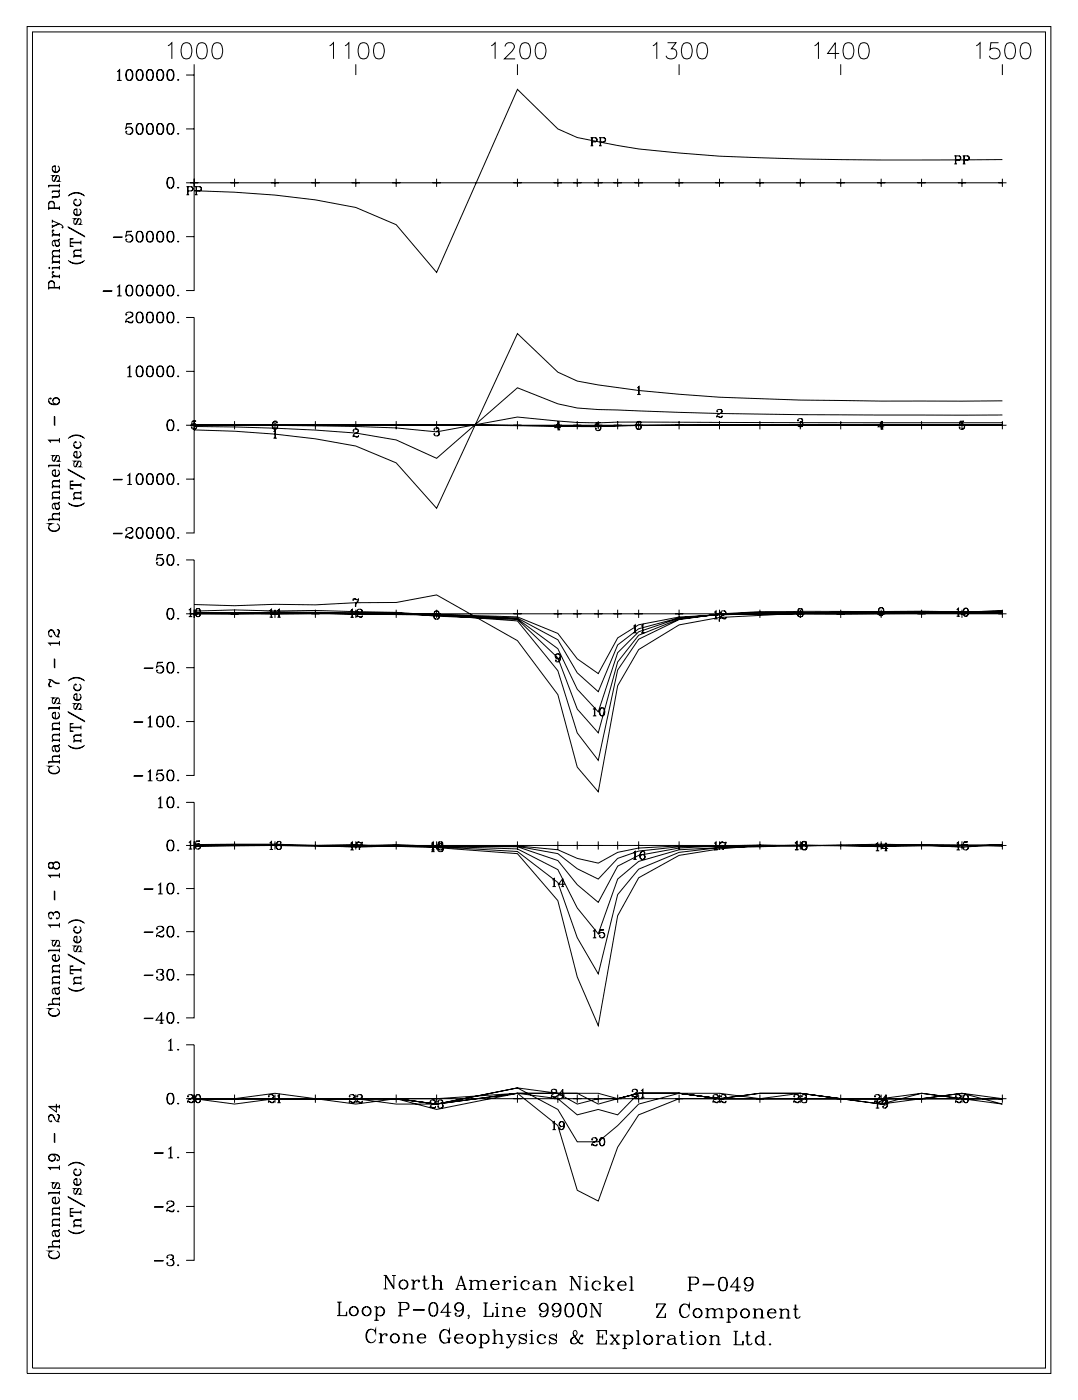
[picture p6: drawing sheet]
<svg xmlns="http://www.w3.org/2000/svg" width="215mm" height="279mm" viewBox="0 0 215 279" stroke-linecap="round" stroke-linejoin="round" font-family="sans-serif">
<g fill="none" stroke="#000" stroke-width=".2">
<path d="M5.4 5.3h204v268.5h-204zM6.5 6.4h201.9v266.3h-201.9zM23.3 14.3l.5-.4v2.1M23.3 16h.9M23.7 14v2M25.7 13.9a.97 .97 0 0 0-.6 1.2l.1 .5a.67 .67 0 0 0 .6 .4 .67 .67 0 0 0 .6-.4 1.82 1.82 0 0 0-.2-1.6 .58 .58 0 0 0-.9 .3 1.26 1.26 0 0 0 .4 1.7M25.9 13.9a1.36 1.36 0 0 1 0 2.1M27.7 13.9a1.16 1.16 0 0 0-.5 1.7 .66 .66 0 0 0 .6 .4 .66 .66 0 0 0 .6-.4 1.71 1.71 0 0 0-.2-1.6 .58 .58 0 0 0-.9 .3 1.25 1.25 0 0 0 .4 1.7M27.9 13.9a1.38 1.38 0 0 1 0 2.1M29.8 13.9a.97 .97 0 0 0-.6 1.2l.1 .5a.67 .67 0 0 0 .6 .4 .67 .67 0 0 0 .6-.4 1.82 1.82 0 0 0-.2-1.6 .58 .58 0 0 0-.9 .3 1.26 1.26 0 0 0 .4 1.7M30 13.9a1.36 1.36 0 0 1 0 2.1M31.8 13.9a1.16 1.16 0 0 0-.5 1.7 .66 .66 0 0 0 .6 .4 .66 .66 0 0 0 .6-.4 1.71 1.71 0 0 0-.2-1.6 .58 .58 0 0 0-.9 .3 1.25 1.25 0 0 0 .4 1.7"/>
<path d="M32 13.9a1.38 1.38 0 0 1 0 2.1M33.5 9.1l.7-.6v3.2M33.9 13.9a.97 .97 0 0 0-.7 1.2l.1 .5a.67 .67 0 0 0 .7 .4 .67 .67 0 0 0 .6-.4 1.82 1.82 0 0 0-.2-1.6 .58 .58 0 0 0-.9 .3 1.26 1.26 0 0 0 .4 1.7M34.1 13.9a1.36 1.36 0 0 1 0 2.1M35.5 15.8l.1 .1-.1 .1zM36.5 8.7a1.05 1.05 0 0 1 1.6 .4 2.68 2.68 0 0 1-.3 2.5 1.06 1.06 0 0 1-1.6-.5 2.69 2.69 0 0 1 .3-2.4zM37.1 15h1.6M38.7 15v42.9h-1.6M38.7 12.8v2.2M39.6 8.7a1.05 1.05 0 0 1 1.6 .4 2.69 2.69 0 0 1-.4 2.5 1.06 1.06 0 0 1-1.5-.5 2.68 2.68 0 0 1 .3-2.4zM42.7 8.7a1.05 1.05 0 0 1 1.5 .4 2.63 2.63 0 0 1-.3 2.5 1.05 1.05 0 0 1-1.5-.5 2.71 2.71 0 0 1 .3-2.4zM65.7 9.1l.8-.6v3.2"/>
<path d="M68.8 9.1l.7-.6v3.2M70.9 12.8v2.2M71.8 8.7a1.05 1.05 0 0 1 1.6 .4 2.68 2.68 0 0 1-.3 2.5 1.06 1.06 0 0 1-1.6-.5 2.68 2.68 0 0 1 .3-2.4zM74.9 8.7a1.05 1.05 0 0 1 1.5 .4 2.63 2.63 0 0 1-.3 2.5 1.06 1.06 0 0 1-1.5-.5 2.73 2.73 0 0 1 .3-2.4zM97.9 9.1l.8-.6v3.2M100.7 9.3a.84 .84 0 0 1 .6-.8h.6a.79 .79 0 0 1 .5 1.2l-1.9 2h2.2M103.1 12.8v2.2M104 8.7a1.05 1.05 0 0 1 1.6 .4 2.68 2.68 0 0 1-.3 2.5 1.06 1.06 0 0 1-1.6-.5 2.68 2.68 0 0 1 .3-2.4zM107.1 8.7a1.05 1.05 0 0 1 1.5 .4 2.63 2.63 0 0 1-.3 2.5 1.06 1.06 0 0 1-1.5-.5 2.73 2.73 0 0 1 .3-2.4zM130.1 9.1l.8-.6v3.2M133 8.5h1.7l-.9 1.2a1.03 1.03 0 0 1 1.1 1.2 1.03 1.03 0 0 1-1.4 .8l-.5-.1-.3-.5M135.3 12.8v2.2"/>
<path d="M136.3 8.7a1.05 1.05 0 0 1 1.5 .4 2.68 2.68 0 0 1-.3 2.5 1.06 1.06 0 0 1-1.5-.5 2.68 2.68 0 0 1 .3-2.4zM139.3 8.7a1.05 1.05 0 0 1 1.6 .4 2.63 2.63 0 0 1-.3 2.5 1.06 1.06 0 0 1-1.6-.5 2.73 2.73 0 0 1 .3-2.4zM162.3 9.1l.8-.6v3.2M167.2 10.7h-2.3l1.6-2.2v3.2M167.6 12.8v2.2M168.5 8.7a1.05 1.05 0 0 1 1.5 .4 2.68 2.68 0 0 1-.3 2.5 1.06 1.06 0 0 1-1.5-.5 2.68 2.68 0 0 1 .3-2.4zM171.5 8.7a1.05 1.05 0 0 1 1.6 .4 2.63 2.63 0 0 1-.3 2.5 1.06 1.06 0 0 1-1.6-.5 2.73 2.73 0 0 1 .3-2.4zM194.6 9.1l.7-.6v3.2M199 8.5h-1.5l-.2 1.4a1.14 1.14 0 0 1 1.7 0 1.14 1.14 0 0 1-.2 1.7 1.14 1.14 0 0 1-1.6-.5M199.8 12.8v2.2M200.7 8.7a1.05 1.05 0 0 1 1.5 .4 2.68 2.68 0 0 1-.3 2.5 1.06 1.06 0 0 1-1.5-.5 2.68 2.68 0 0 1 .3-2.4zM203.8 8.7a1.05 1.05 0 0 1 1.5 .4 2.63 2.63 0 0 1-.3 2.5 1.06 1.06 0 0 1-1.5-.5 2.73 2.73 0 0 1 .3-2.4z"/>
<path d="M9.7 37h2.1M10.4 33.8a.75 .75 0 0 0 .7 .5 .75 .75 0 0 0 .7-.5M11 33.2l-.5 .1M11.4 35l-.5 1h-.4a.7 .7 0 0 1 .1-.9l.2-.1h-.4l.2 .1M11.5 38.2a.66 .66 0 0 1 0 1.1h-1.1M11.5 33.1a.72 .72 0 0 1 .2 1 .72 .72 0 0 1-1.1 0 .72 .72 0 0 1 .2-1h.2v1.2M11.6 36l.2 .1h-.4l.4-.4v-.4l-.2-.3h-.3l-.6 1.1M11.8 38.9l-.3 .3h-1.1v.4M11.8 36.6v.8M11.8 37.8v.4h-1.4M11.8 38.1h-1.4v.4M11.8 36.9h-2.1v.5"/>
<path d="M13.6 39.1a2.2 2.2 0 0 1 3.3 0M13.8 38.9l.4-.2a2.57 2.57 0 0 1 2.5 .2M15.8 39.7a.72 .72 0 0 1 .2 1.1 .72 .72 0 0 1-1.1 0 .72 .72 0 0 1 .2-1.1v.2l-.1-.1M25.3 24.7l1-.1h-1l-.2 1a.77 .77 0 0 1 1.1-.2 .77 .77 0 0 1 0 1.2 .77 .77 0 0 1-1.1-.2l.1-.2 .1 .1-.1 .1M25.9 25.3a.75 .75 0 0 1 .5 .8 .75 .75 0 0 1-.5 .7M27.7 24.6a1.16 1.16 0 0 0-.5 1.8 .66 .66 0 0 0 .6 .4 .66 .66 0 0 0 .6-.4 1.71 1.71 0 0 0-.2-1.7 .58 .58 0 0 0-.9 .3 1.25 1.25 0 0 0 .4 1.8M27.9 24.6a1.38 1.38 0 0 1 0 2.2M29.8 24.6a.97 .97 0 0 0-.6 1.2l.1 .6a.67 .67 0 0 0 .6 .4 .67 .67 0 0 0 .6-.4 1.82 1.82 0 0 0-.2-1.7 .58 .58 0 0 0-.9 .3 1.26 1.26 0 0 0 .4 1.8M30 24.6a1.36 1.36 0 0 1 0 2.2M31.8 24.6a1.16 1.16 0 0 0-.5 1.8 .66 .66 0 0 0 .6 .4 .66 .66 0 0 0 .6-.4 1.71 1.71 0 0 0-.2-1.7 .58 .58 0 0 0-.9 .3 1.25 1.25 0 0 0 .4 1.8M32 24.6a1.38 1.38 0 0 1 0 2.2M33.9 35.4a.97 .97 0 0 0-.7 1.2l.1 .5a.67 .67 0 0 0 .7 .4 .67 .67 0 0 0 .6-.4 1.82 1.82 0 0 0-.2-1.6 .58 .58 0 0 0-.9 .3 1.26 1.26 0 0 0 .4 1.7"/>
<path d="M33.9 24.6a.97 .97 0 0 0-.7 1.2l.1 .6a.67 .67 0 0 0 .7 .4 .67 .67 0 0 0 .6-.4 1.82 1.82 0 0 0-.2-1.7 .58 .58 0 0 0-.9 .3 1.26 1.26 0 0 0 .4 1.8M34.1 35.4a1.36 1.36 0 0 1 0 2.1M34.1 24.6a1.36 1.36 0 0 1 0 2.2M35.5 37.3l.1 .1-.1 .1zM35.5 26.6l.1 .1-.1 .1zM37.1 36.4h2.4M37.1 25.7h1.6M37.2 37.2h.9a.42 .42 0 0 1 .4 .4 .42 .42 0 0 1-.4 .5h-.6M37.2 38.8h.5M37.4 37.2v1.6M37.5 37.2v1.6M38.1 37.2l.3 .3-.1 .4-.2 .2"/>
<path d="M38.7 36.4h161.1M38.7 35.6v1.6M38.8 37.2h1a.42 .42 0 0 1 .4 .4 .42 .42 0 0 1-.4 .5h-.6M38.8 38.8h.6M39.1 37.2v1.6M39.2 37.2v1.6M39.8 37.2l.3 .3-.1 .4-.2 .2M45.9 36.4h1.7M46.7 35.6v1.6M54 36.4h1.6M54.8 35.6v1.6M62 36.4h1.7"/>
<path d="M62.9 35.6v1.6M70.1 36.4h1.6M70.9 35.6v1.6M78.1 36.4h1.7M79 35.6v1.6M86.2 36.4h1.6M87 35.6v1.6M102.3 36.4h1.6M103.1 35.6v1.6M110.4 36.4h1.6M111.2 35.6v1.6M114.2 36.4h1.7"/>
<path d="M115 35.6v1.6M117.7 27.4h.9a.42 .42 0 0 1 .4 .5 .42 .42 0 0 1-.4 .4h-.6M117.7 29.1h.5M117.9 27.4v1.7M118 27.4v1.7M118.4 36.4h1.7M118.6 27.4l.3 .3-.1 .4-.2 .2M119.2 35.6v1.6M119.4 27.4h.9a.42 .42 0 0 1 .4 .5 .42 .42 0 0 1-.4 .4h-.6M119.4 29.1h.5M119.6 27.4v1.7M119.7 27.4v1.7"/>
<path d="M120.3 27.4l.3 .3-.1 .4-.2 .2M122.3 36.4h1.6M123.1 35.6v1.6M126.5 36.4h1.6M127.3 35.6v1.6M134.5 36.4h1.7M135.3 35.6v1.6M142.6 36.4h1.6M143.4 35.6v1.6M150.6 36.4h1.7M151.4 35.6v1.6M158.7 36.4h1.6"/>
<path d="M159.5 35.6v1.6M166.7 36.4h1.7M167.6 35.6v1.6M174.8 36.4h1.6M175.6 35.6v1.6M182.8 36.4h1.7M183.7 35.6v1.6M190.2 31.1h.9a.42 .42 0 0 1 .4 .4 .42 .42 0 0 1-.4 .4h-.6M190.2 32.7h.5M190.4 31.1v1.6M190.5 31.1v1.6M190.9 36.4h1.6"/>
<path d="M191.1 31.1l.3 .3-.1 .4-.2 .1M191.7 35.6v1.6M191.9 31.1h.9a.42 .42 0 0 1 .4 .4 .42 .42 0 0 1-.4 .4h-.6M191.9 32.7h.5M192.1 31.1v1.6M192.2 31.1v1.6M192.8 31.1l.3 .3-.1 .4-.2 .1M199 36.4h1.6M199.8 31.8l-16.1 .1a844 844 0 0 1-40.3-.8l-8.1-.6a140.1 140.1 0 0 1-20.3-3.1l-3.8-1.7-8.1-7.9-16.1 36.5-8-9.5-8.1-3.4a165.4 165.4 0 0 0-32.2-3.4M199.8 35.6v1.6M9.7 56.5a.58 .58 0 0 1 .6-.4 .58 .58 0 0 1 .5 .4M9.7 40.6a.58 .58 0 0 1 .6-.4 .58 .58 0 0 1 .5 .4"/>
<path d="M9.7 57.4h2.1M9.7 57.3h2.1M9.7 41.5h2.1M9.7 41.4h2.1M9.8 53.3v.2l-.1-.1zM10.4 44l1.4 .6a.84 .84 0 0 1 .8 .7l-.1 .1v-.2M10.4 55.1h1.4M10.4 43.8v.6M10.4 44.8v.6M10.4 53.4h1.4M10.4 52.3h1.4M10.4 46.9h1.4"/>
<path d="M10.5 54.2l.1 .1 .1-.1-.2-.1a.59 .59 0 0 0 0 .6 .59 .59 0 0 0 .5 .3M10.5 45.9h.2l-.2-.1a.59 .59 0 0 0 .5 1M10.8 57.3v-.8a.56 .56 0 0 0-.5-.6 .56 .56 0 0 0-.6 .6v1.2M10.8 48l.3 1 .4 .1a.65 .65 0 0 0 0-1.1M10.8 41.4v-.8a.56 .56 0 0 0-.5-.5 .56 .56 0 0 0-.6 .5v1.3M11 48.7a.42 .42 0 0 0 .4 .3 .42 .42 0 0 0 .4-.3M11.6 44.6l-1.2 .5M11.8 51.1h-1.1a.66 .66 0 0 0 0 1.1M11.8 51.2h-1.1l-.3 .3M11.8 49.9h-1.1a.66 .66 0 0 0 0 1.2M11.8 50h-1.1l-.3 .3M11.8 47.7l-.3 .2-.9 .1a.7 .7 0 0 0-.1 .9l.2 .1-.1-.1"/>
<path d="M11.8 47.6l-.1 .3-.2 .1h-.9M11.8 41.1v.8M11.8 46.5v.7M11.8 49.6v.7M11.8 50.7v.8M11.8 51.9v.7M11.8 53v.7M11.8 54.7v.8M11.8 57v.7M11.8 55h-1.4v.5M11.8 46.8h-1.4v.4M11.8 52.2h-1.4v.4"/>
<path d="M11.8 53.3h-1.4v.4M11.8 44.6l-1.4 .6M13.6 51.9a2.2 2.2 0 0 0 3.3 0M13.6 45.2l3.3 2zM13.8 52.1l.4 .2a2.67 2.67 0 0 0 2.5-.2M14 47.7l.6-.1h-.6v1.5h.6l-.6-.1M14 48.4h2.1M14 48.3h2.1M14.7 42.4a.75 .75 0 0 0 .7 .5 .75 .75 0 0 0 .7-.5M14.7 40.4a.75 .75 0 0 0 .7 .5 .75 .75 0 0 0 .7-.5M14.7 51.1h1.4M15.3 41.8l-.5 .1"/>
<path d="M15.7 43.6l-.5 1h-.4a.7 .7 0 0 1 .1-.9l.2-.1h-.4l.2 .1M15.8 41.7a.72 .72 0 0 1 .2 1 .72 .72 0 0 1-1.1 0 .72 .72 0 0 1 .2-1h.2v1.2M15.9 44.6l.2 .1h-.4l.4-.4v-.4l-.2-.3h-.3l-.6 1.1M16.1 49.8h-1.1a.65 .65 0 0 0 0 1.2M16.1 49.9h-1.1l-.3 .3M16.1 51h-1.4v.4M16.1 48v.7M16.1 49.5v.7M16.1 50.7v.7M20.6 58l1.7 .1zM22.6 47.2l1.7 .1zM23.3 57.2l.5-.4v2.2"/>
<path d="M23.3 59h.9M23.7 56.9v2.1M25.3 46.2l1-.1h-1l-.2 1a.77 .77 0 0 1 1.1-.2 .77 .77 0 0 1 0 1.2 .77 .77 0 0 1-1.1-.3l.1-.2 .1 .1-.1 .1M25.7 56.8a.97 .97 0 0 0-.6 1.3l.1 .5a.67 .67 0 0 0 .6 .4 .67 .67 0 0 0 .6-.4 1.82 1.82 0 0 0-.2-1.7 .58 .58 0 0 0-.9 .3 1.26 1.26 0 0 0 .4 1.8M25.9 56.8a1.36 1.36 0 0 1 0 2.2M25.9 46.8a.75 .75 0 0 1 .5 .7 .75 .75 0 0 1-.5 .7M27.7 56.8a1.16 1.16 0 0 0-.5 1.8 .66 .66 0 0 0 .6 .4 .66 .66 0 0 0 .6-.4 1.71 1.71 0 0 0-.2-1.7 .58 .58 0 0 0-.9 .3 1.25 1.25 0 0 0 .4 1.8M27.7 46.1a1.16 1.16 0 0 0-.5 1.7 .66 .66 0 0 0 .6 .5 .66 .66 0 0 0 .6-.5 1.71 1.71 0 0 0-.2-1.6 .58 .58 0 0 0-.9 .3 1.25 1.25 0 0 0 .4 1.7M27.9 56.8a1.38 1.38 0 0 1 0 2.2M27.9 46.1a1.38 1.38 0 0 1 0 2.1M29.8 56.8a.97 .97 0 0 0-.6 1.3l.1 .5a.67 .67 0 0 0 .6 .4 .67 .67 0 0 0 .6-.4 1.82 1.82 0 0 0-.2-1.7 .58 .58 0 0 0-.9 .3 1.26 1.26 0 0 0 .4 1.8M29.8 46.1a.97 .97 0 0 0-.6 1.2l.1 .5a.67 .67 0 0 0 .6 .5 .67 .67 0 0 0 .6-.5 1.82 1.82 0 0 0-.2-1.6 .58 .58 0 0 0-.9 .3 1.26 1.26 0 0 0 .4 1.7"/>
<path d="M30 56.8a1.36 1.36 0 0 1 0 2.2M30 46.1a1.36 1.36 0 0 1 0 2.1M31.8 56.8a1.16 1.16 0 0 0-.5 1.8 .66 .66 0 0 0 .6 .4 .66 .66 0 0 0 .6-.4 1.71 1.71 0 0 0-.2-1.7 .58 .58 0 0 0-.9 .3 1.25 1.25 0 0 0 .4 1.8M31.8 46.1a1.16 1.16 0 0 0-.5 1.7 .66 .66 0 0 0 .6 .5 .66 .66 0 0 0 .6-.5 1.71 1.71 0 0 0-.2-1.6 .58 .58 0 0 0-.9 .3 1.25 1.25 0 0 0 .4 1.7M32 56.8a1.38 1.38 0 0 1 0 2.2M32 46.1a1.38 1.38 0 0 1 0 2.1M33.9 56.8a.97 .97 0 0 0-.7 1.3l.1 .5a.67 .67 0 0 0 .7 .4 .67 .67 0 0 0 .6-.4 1.82 1.82 0 0 0-.2-1.7 .58 .58 0 0 0-.9 .3 1.26 1.26 0 0 0 .4 1.8M33.9 46.1a.97 .97 0 0 0-.7 1.2l.1 .5a.67 .67 0 0 0 .7 .5 .67 .67 0 0 0 .6-.5 1.82 1.82 0 0 0-.2-1.6 .58 .58 0 0 0-.9 .3 1.26 1.26 0 0 0 .4 1.7M34.1 56.8a1.36 1.36 0 0 1 0 2.2M34.1 46.1a1.36 1.36 0 0 1 0 2.1M35.5 58.8l.1 .1-.1 .1zM35.5 48l.1 .1-.1 .1z"/>
<path d="M37.1 47.2h1.6M9.7 79.9a1.28 1.28 0 0 0 2.1 .2M10 79.4h.2l-.2-.1a.75 .75 0 0 0-.2 1 .75 .75 0 0 0 .8 .4h.6a.7 .7 0 0 0 .7-.7 .7 .7 0 0 0-.7-.7 .7 .7 0 0 0-.7 .6l.1 .4 .5 .3M10.5 79.9a.69 .69 0 0 1 .7-.6 .69 .69 0 0 1 .6 .6M25.2 62.6l.1 .1h-.2a.73 .73 0 0 1 .7-.5 .73 .73 0 0 1 .7 .6l-.4 .4a1.06 1.06 0 0 0-1 1.2M25.4 73.4l.5-.5v2.2M25.4 75.1h.9M25.8 73.1v2M26 62.2l.2 .1a.48 .48 0 0 1 .1 .7l-.7 .4M26.5 64l-.3 .2-.8-.2-.3 .1M26.5 63.8l-.2 .6h-.4l-.5-.4M27.7 72.9a1.16 1.16 0 0 0-.5 1.8 .66 .66 0 0 0 .6 .4 .66 .66 0 0 0 .6-.4 1.71 1.71 0 0 0-.2-1.6 .58 .58 0 0 0-.9 .3 1.25 1.25 0 0 0 .4 1.7"/>
<path d="M27.7 62.2a1.16 1.16 0 0 0-.5 1.7 .66 .66 0 0 0 .6 .5 .66 .66 0 0 0 .6-.5 1.71 1.71 0 0 0-.2-1.6 .58 .58 0 0 0-.9 .3 1.25 1.25 0 0 0 .4 1.8M27.9 72.9a1.38 1.38 0 0 1 0 2.2M27.9 62.2a1.38 1.38 0 0 1 0 2.2M29.8 72.9a.97 .97 0 0 0-.6 1.3l.1 .5a.67 .67 0 0 0 .6 .4 .67 .67 0 0 0 .6-.4 1.82 1.82 0 0 0-.2-1.6 .58 .58 0 0 0-.9 .3 1.26 1.26 0 0 0 .4 1.7M29.8 62.2a.97 .97 0 0 0-.6 1.2l.1 .5a.67 .67 0 0 0 .6 .5 .67 .67 0 0 0 .6-.5 1.82 1.82 0 0 0-.2-1.6 .58 .58 0 0 0-.9 .3 1.26 1.26 0 0 0 .4 1.8M30 72.9a1.36 1.36 0 0 1 0 2.2M30 62.2a1.36 1.36 0 0 1 0 2.2M31.8 72.9a1.16 1.16 0 0 0-.5 1.8 .66 .66 0 0 0 .6 .4 .66 .66 0 0 0 .6-.4 1.71 1.71 0 0 0-.2-1.6 .58 .58 0 0 0-.9 .3 1.25 1.25 0 0 0 .4 1.7M31.8 62.2a1.16 1.16 0 0 0-.5 1.7 .66 .66 0 0 0 .6 .5 .66 .66 0 0 0 .6-.5 1.71 1.71 0 0 0-.2-1.6 .58 .58 0 0 0-.9 .3 1.25 1.25 0 0 0 .4 1.8M32 72.9a1.38 1.38 0 0 1 0 2.2M32 62.2a1.38 1.38 0 0 1 0 2.2M33.9 72.9a.97 .97 0 0 0-.7 1.3l.1 .5a.67 .67 0 0 0 .7 .4 .67 .67 0 0 0 .6-.4 1.82 1.82 0 0 0-.2-1.6 .58 .58 0 0 0-.9 .3 1.26 1.26 0 0 0 .4 1.7"/>
<path d="M33.9 62.2a.97 .97 0 0 0-.7 1.2l.1 .5a.67 .67 0 0 0 .7 .5 .67 .67 0 0 0 .6-.5 1.82 1.82 0 0 0-.2-1.6 .58 .58 0 0 0-.9 .3 1.26 1.26 0 0 0 .4 1.8M34.1 72.9a1.36 1.36 0 0 1 0 2.2M34.1 62.2a1.36 1.36 0 0 1 0 2.2M35.5 74.9l.1 .1-.1 .1zM35.5 64.1l.1 .1-.1 .2zM37.1 63.3h1.6v42.9h-1.6M37.1 74h1.6M127 77.3l.4-.3v1.6M127 78.6h.7M127.3 77.1v1.5M199.8 79.9h-24.2a570.9 570.9 0 0 1-40.3-1.3 198.4 198.4 0 0 1-20.3-2.6l-3.8-1.8-8.1-7.7-16.1 34.8-8-9-8.1-3.4a172 172 0 0 0-32.2-3.2M9.7 92.8h2.1"/>
<path d="M9.8 87.8h2M10.4 94.4a.75 .75 0 0 0 .7 .5 .75 .75 0 0 0 .7-.5M10.4 99.3h1.4M10.4 97h1.4M10.8 83l.1 1.8zM11 93.8l-.5 .1M11.4 90.8l-.5 1-.3 .1a.7 .7 0 0 1-.1-.9l.3-.2h-.4l.2 .1M11.5 93.7a.72 .72 0 0 1 .2 1 .72 .72 0 0 1-1.1 0 .72 .72 0 0 1 .2-1h.2v1.2M11.6 91.8l.2 .1h-.4l.4-.4v-.4l-.2-.3h-.3l-.6 1.1M11.8 100l-.1 .3-.2 .1h-.9M11.8 98.1h-1.1a.66 .66 0 0 0 0 1.1M11.8 98.2h-1.1l-.3 .3"/>
<path d="M11.8 95.8h-1.1a.65 .65 0 0 0 0 1.1M11.8 95.9h-1.1l-.3 .3M11.8 87.7h-2.1l.4 .5M11.8 87.3v.9M11.8 92.4v.7M11.8 95.5v.7M11.8 96.6v.7M11.8 97.8v.7M11.8 98.9v.7M11.8 96.9h-1.4v.4M11.8 99.2h-1.4v.4M11.8 92.7h-2.1v.4"/>
<path d="M13.6 93.6l3.3 1.9zM13.6 87.4a2.2 2.2 0 0 1 3.3 0M13.8 87.2l.4-.2a2.56 2.56 0 0 1 2.5 .2M14 96l.6-.1h-.6v1.5h.6l-.6-.1M14 96.7h2.1M14 96.6h2.1M14.7 90.7a.75 .75 0 0 0 .7 .5 .75 .75 0 0 0 .7-.5M14.7 88.7a.75 .75 0 0 0 .7 .6 .75 .75 0 0 0 .7-.6M14.7 99.4h1.4M15.3 90.1l-.5 .1M15.7 91.9l-.5 1h-.4a.7 .7 0 0 1 .1-.9l.2-.1h-.4l.2 .1M15.8 90a.72 .72 0 0 1 .2 1.1 .72 .72 0 0 1-1.1 0 .72 .72 0 0 1 .2-1.1h.2v1.2"/>
<path d="M15.8 88a.72 .72 0 0 1 .2 1.1 .72 .72 0 0 1-1.1 0 .72 .72 0 0 1 .2-1.1v.2l-.1-.1M15.9 92.9l.2 .1h-.4l.4-.4v-.4l-.2-.3h-.3l-.6 1.1M16.1 98.2h-1.1a.65 .65 0 0 0 0 1.1M16.1 98.3h-1.1l-.3 .3M16.1 99.3h-1.4v.4M16.1 96.3v.7M16.1 97.8v.8M16.1 99v.7M22.6 95.5l1.7 .1zM25.4 94.8l.5-.4v2.2M25.4 96.6h.9M25.8 94.5v2.1"/>
<path d="M27.7 94.4a1.16 1.16 0 0 0-.5 1.8 .66 .66 0 0 0 .6 .4 .66 .66 0 0 0 .6-.4 1.71 1.71 0 0 0-.2-1.7 .58 .58 0 0 0-.9 .3 1.25 1.25 0 0 0 .4 1.8M27.9 94.4a1.38 1.38 0 0 1 0 2.2M29.8 94.4a.97 .97 0 0 0-.6 1.2l.1 .6a.67 .67 0 0 0 .6 .4 .67 .67 0 0 0 .6-.4 1.82 1.82 0 0 0-.2-1.7 .58 .58 0 0 0-.9 .3 1.26 1.26 0 0 0 .4 1.8M30 94.4a1.36 1.36 0 0 1 0 2.2M31.8 94.4a1.16 1.16 0 0 0-.5 1.8 .66 .66 0 0 0 .6 .4 .66 .66 0 0 0 .6-.4 1.71 1.71 0 0 0-.2-1.7 .58 .58 0 0 0-.9 .3 1.25 1.25 0 0 0 .4 1.8M32 94.4a1.38 1.38 0 0 1 0 2.2M33.9 94.4a.97 .97 0 0 0-.7 1.2l.1 .6a.67 .67 0 0 0 .7 .4 .67 .67 0 0 0 .6-.4 1.82 1.82 0 0 0-.2-1.7 .58 .58 0 0 0-.9 .3 1.26 1.26 0 0 0 .4 1.8M33.9 83.7a.97 .97 0 0 0-.7 1.2l.1 .5a.67 .67 0 0 0 .7 .4 .67 .67 0 0 0 .6-.4 1.82 1.82 0 0 0-.2-1.6 .58 .58 0 0 0-.9 .3 1.26 1.26 0 0 0 .4 1.7M34.1 94.4a1.36 1.36 0 0 1 0 2.2M34.1 83.7a1.36 1.36 0 0 1 0 2.1M35.5 96.4l.1 .1-.1 .1zM35.5 85.6l.1 .1-.1 .1z"/>
<path d="M37.1 84.8h2.4M37.1 95.5h1.6M38.3 84l.8-.1h-.8l-.1 .8a.58 .58 0 0 1 .8-.2 .58 .58 0 0 1 0 .9 .58 .58 0 0 1-.8-.2v-.1v.1M38.7 84.8h161.1h-64.5l-16.1 .2-32.2-.3zM38.7 84.7h16.1a2472.4 2472.4 0 0 1 64.4 .3 1237 1237 0 0 1 40.3-.3h40.3M38.7 84.7h16.1a2195.6 2195.6 0 0 1 64.4 .3l16.1-.2h64.5M38.7 83.9v1.7M38.8 84.5h.1a.56 .56 0 0 1 .3 .6 .56 .56 0 0 1-.4 .4M45.9 84.8h1.7M46.7 83.9v1.7M54 84.8h1.6M54.5 86l.4-.3v1.6"/>
<path d="M54.5 87.3h.7M54.7 85.5a.97 .97 0 0 1 .1-1.6v1.7M54.8 85.8v1.5M54.9 84.6l.4 .4-.1 .3-.3 .2M55.2 84.2v.1l.1-.1a.51 .51 0 0 0-.5-.3 .51 .51 0 0 0-.5 .4 .82 .82 0 0 0 .4 1.2 .5 .5 0 0 0 .6-.4 .5 .5 0 0 0-.4-.5 .5 .5 0 0 0-.6 .4M62 84.8h1.7M62.9 83.9v1.7M70.1 84.8h1.6M70.4 85.8v.2v-.1a.55 .55 0 0 1 .5-.4 .55 .55 0 0 1 .5 .5l-.3 .3a.78 .78 0 0 0-.7 .8M70.9 83.9v1.7M71.1 85.5l.3 .3a.6 .6 0 0 1-.6 .6M71.4 86.9l-.2 .1h-.8"/>
<path d="M71.4 86.7l-.1 .4-.7-.2M78.1 84.8h1.7M79 83.9v1.7M86.2 84.8h1.6M86.6 85.6v.1h-.1a.51 .51 0 0 1 .5-.4 .51 .51 0 0 1 .5 .4l-.1 .2-.5 .1M87 83.9v1.7M87.2 85.3h.1a.39 .39 0 0 1-.1 .7h.1a.44 .44 0 0 1 .3 .5 .44 .44 0 0 1-.4 .4l-.6-.1-.1-.2 .1-.2v.2M87.4 86.1l.1 .5-.3 .3M102.3 84.8h1.6M103.1 83.9v1.7M110.4 84.8h1.6M111.1 85.7h.5"/>
<path d="M111.2 83.9v1.7M111.3 84.2v1.5M111.8 85.2h-1.2l.8-1.1v1.6M114.2 84.8h1.7M115 83.9v1.7M118.4 84.8h1.7M118.8 84.3l.8-.1h-.8l-.1 .8a.57 .57 0 0 1 .9-.2 .57 .57 0 0 1 0 .9 .57 .57 0 0 1-.9-.2l.1-.1v.1M119.2 83.9v1.7M119.3 84.8h.2a.56 .56 0 0 1 .2 .6 .56 .56 0 0 1-.4 .4M122.3 84.8h1.6M123.1 83.9v1.7M126.5 84.8h1.6"/>
<path d="M127.3 84a.96 .96 0 0 0-.1 1.6M127.3 83.9v1.7M127.4 84.6l.3 .5v.3l-.3 .2M127.7 84.2v.2v-.2a.56 .56 0 0 0-.6-.2 .56 .56 0 0 0-.4 .7v.4a.52 .52 0 0 0 .6 .6 .52 .52 0 0 0 .5-.7 .52 .52 0 0 0-.7-.3l-.3 .4M134.5 84.8h1.7M135.3 83.9v1.7M142.6 84.8h1.6M142.9 81.9v.2v-.1a.55 .55 0 0 1 .5-.4 .55 .55 0 0 1 .5 .5l-.3 .3a.78 .78 0 0 0-.7 .8M143.4 83.9v1.7M143.5 81.6l.4 .3a.6 .6 0 0 1-.7 .6M143.9 83l-.2 .1h-.8M143.9 82.8l-.1 .4-.7-.2"/>
<path d="M150.6 84.8h1.7M151.4 83.9v1.7M158.7 84.8h1.6M159 83.7l.1 .1h-.1a.51 .51 0 0 1 .5-.4 .51 .51 0 0 1 .5 .5l-.1 .2h-.5M159.5 83.9v1.7M159.7 83.4a.39 .39 0 0 1 .1 .7h-.1l.1 .1a.44 .44 0 0 1 .3 .5 .44 .44 0 0 1-.4 .3h-.6l-.1-.3v-.1v.1M159.9 84.3l.1 .4-.3 .3M166.7 84.8h1.7M167.6 83.9v1.7M174.8 84.8h1.6M175.5 85.5h.6M175.6 83.9v1.7"/>
<path d="M175.8 84.1v1.4M176.2 85.1h-1.2l.8-1.2v1.6M182.8 84.8h1.7M183.7 83.9v1.7M190.9 84.8h1.6M191.3 84h.8h-.8l-.1 .7a.57 .57 0 0 1 .9-.2 .57 .57 0 0 1 0 .9 .57 .57 0 0 1-.9-.2l.1-.1v.2M191.7 83.9v1.7M191.8 84.5l.1 .1a.56 .56 0 0 1 .3 .5 .56 .56 0 0 1-.4 .5M199 84.8h1.6M199.8 82.7a1696.9 1696.9 0 0 1-80.6-1.1l-4.2-.3-3.8-.8-8.1-3.2-16.1 14.1-8-3.7-8.1-1.4a416.7 416.7 0 0 0-32.2-1.3M199.8 84.3l-76.7-.2a100.4 100.4 0 0 1-20-1l-16.1 3-8-.8-8.1-.3-32.2-.3M199.8 83.9v1.7"/>
<path d="M9.7 105.2a1.22 1.22 0 0 0 2.1 0M9.7 103.6h2.1M10.8 100.4l.3 1 .4 .1a.64 .64 0 0 0 0-1.1M11 101.1a.42 .42 0 0 0 .4 .3 .42 .42 0 0 0 .4-.3M11.3 104.4a.79 .79 0 0 1 .5 .9 .79 .79 0 0 1-.8 .6 .94 .94 0 0 1-1-.2 .94 .94 0 0 1-.2-1l.2-.2-.3-.1h.6l-.3 .1M11.8 102.3h-1.1a.66 .66 0 0 0 0 1.2M11.8 102.5h-1.1l-.3 .3M11.8 100.1l-.3 .2-.9 .1a.7 .7 0 0 0-.1 .9l.2 .1-.1-.1M11.8 102v.8M11.8 103.2v.7M11.8 103.5h-2.1v.4M13.6 100.2a2.2 2.2 0 0 0 3.3 0"/>
<path d="M13.8 100.4l.4 .2a2.67 2.67 0 0 0 2.5-.2M22.6 106.3l1.7 .1zM25.2 105.6l.1 .1h-.2a.73 .73 0 0 1 .7-.6 .73 .73 0 0 1 .7 .7l-.4 .4a1.07 1.07 0 0 0-1 1.1M26 105.2l.2 .1a.48 .48 0 0 1 .1 .7l-.7 .4M26.5 107l-.3 .2-.8-.2-.3 .1M26.5 106.8l-.2 .5h-.4l-.5-.3M27.7 105.2a1.16 1.16 0 0 0-.5 1.7 .66 .66 0 0 0 .6 .4 .66 .66 0 0 0 .6-.4 1.71 1.71 0 0 0-.2-1.6 .58 .58 0 0 0-.9 .3 1.25 1.25 0 0 0 .4 1.7M27.9 105.2a1.38 1.38 0 0 1 0 2.1M29.8 105.2a.97 .97 0 0 0-.6 1.2l.1 .5a.67 .67 0 0 0 .6 .4 .67 .67 0 0 0 .6-.4 1.82 1.82 0 0 0-.2-1.6 .58 .58 0 0 0-.9 .3 1.26 1.26 0 0 0 .4 1.7M30 105.2a1.36 1.36 0 0 1 0 2.1M31.4 110.6l1-.1h-1l-.2 1a.77 .77 0 0 1 1.2-.2 .77 .77 0 0 1 0 1.2 .77 .77 0 0 1-1.2-.2l.1-.2v.2M31.8 105.2a1.16 1.16 0 0 0-.5 1.7 .66 .66 0 0 0 .6 .4 .66 .66 0 0 0 .6-.4 1.71 1.71 0 0 0-.2-1.6 .58 .58 0 0 0-.9 .3 1.25 1.25 0 0 0 .4 1.7"/>
<path d="M32 105.2a1.38 1.38 0 0 1 0 2.1M32 111.2a.75 .75 0 0 1 .5 .8 .75 .75 0 0 1-.5 .7M33.9 105.2a.97 .97 0 0 0-.7 1.2l.1 .5a.67 .67 0 0 0 .7 .4 .67 .67 0 0 0 .6-.4 1.82 1.82 0 0 0-.2-1.6 .58 .58 0 0 0-.9 .3 1.26 1.26 0 0 0 .4 1.7M33.9 110.5a.97 .97 0 0 0-.7 1.3l.1 .5a.67 .67 0 0 0 .7 .4 .67 .67 0 0 0 .6-.4 1.82 1.82 0 0 0-.2-1.7 .58 .58 0 0 0-.9 .3 1.26 1.26 0 0 0 .4 1.8M34.1 105.2a1.36 1.36 0 0 1 0 2.1M34.1 110.5a1.36 1.36 0 0 1 0 2.2M35.5 107.1l.1 .1-.1 .1zM35.5 112.5l.1 .1-.1 .1zM37.1 111.6h1.6v43h-1.6M70.4 119.6l.2-.3 .5 .2 .3-.2v.5a1.3 1.3 0 0 0-.5 1.1M70.4 119.3v.5M70.4 119.5l.4-.1 .3 .1"/>
<path d="M71.4 119.8a1.14 1.14 0 0 0-.6 1.1M9.7 126l.1-.2a.48 .48 0 0 1 .7-.1l.4 .7M9.7 136.9h.6M9.8 128.3h2M10 135.8l-.2 .6 .1 .4M10.1 126.8h.2l-.1 .2a.74 .74 0 0 1-.5-.8 .74 .74 0 0 1 .6-.7l.4 .4a1.07 1.07 0 0 0 1.1 1.1M10.3 135.5a1.54 1.54 0 0 0 1.5 .7M10.8 131.3l.1 1.8zM11.3 125.5l.5 .2v.4l-.3 .5M11.4 139.1l-.5 1-.3 .1a.7 .7 0 0 1-.1-.9l.3-.2h-.4l.2 .1M11.5 125.5l.2 .3-.2 .8 .1 .4M11.8 136.2a1.78 1.78 0 0 1-1.5-.7l-.6-.1 .3 .2-.3 1 .4 .3"/>
<path d="M11.8 128.2h-2.1l.4 .5M11.8 127.8v.9M13.6 135.7a2.2 2.2 0 0 1 3.3 0M13.8 135.5l.4-.2a2.56 2.56 0 0 1 2.5 .2M14.7 139a.75 .75 0 0 0 .7 .5 .75 .75 0 0 0 .7-.5M14.7 137.1a.75 .75 0 0 0 .7 .5 .75 .75 0 0 0 .7-.5M15.3 138.4l-.5 .1M15.8 138.3a.72 .72 0 0 1 .2 1.1 .72 .72 0 0 1-1.1 0 .72 .72 0 0 1 .2-1.1h.2v1.2M15.8 136.4a.72 .72 0 0 1 .2 1 .72 .72 0 0 1-1.1 0 .72 .72 0 0 1 .2-1v.2l-.1-.1M28.8 133.1l1.7 .1zM31.4 132.1l1-.1h-1l-.2 1a.77 .77 0 0 1 1.2-.2 .77 .77 0 0 1 0 1.2 .77 .77 0 0 1-1.2-.3l.1-.2v.2M32 132.7a.75 .75 0 0 1 .5 .7 .75 .75 0 0 1-.5 .8"/>
<path d="M33.9 132a.97 .97 0 0 0-.7 1.2l.1 .5a.67 .67 0 0 0 .7 .5 .67 .67 0 0 0 .6-.5 1.82 1.82 0 0 0-.2-1.6 .58 .58 0 0 0-.9 .3 1.26 1.26 0 0 0 .4 1.8M33.9 121.3a.97 .97 0 0 0-.7 1.2l.1 .5a.67 .67 0 0 0 .7 .4 .67 .67 0 0 0 .6-.4 1.82 1.82 0 0 0-.2-1.6 .58 .58 0 0 0-.9 .3 1.26 1.26 0 0 0 .4 1.7M34.1 132a1.36 1.36 0 0 1 0 2.2M34.1 121.3a1.36 1.36 0 0 1 0 2.1M35.5 133.9l.1 .1-.1 .2zM35.5 123.2l.1 .1-.1 .1zM37.1 122.3h2.4M37.1 133.1h1.6M37.6 121.6l.4-.3v1.6M37.6 122.9h.7M37.9 121.4v1.5M38.7 120.5l8 .2 8.1-.2 8.1 .1 8-.5h8.1l8-1.5 16.1 9.1 8.1 10.8 3.8 14.4 4.2 4.9 3.9-21.1 4.2-7.2 8-4.9 8.1-1.5a400.4 400.4 0 0 1 40.3-.9l16.1-.5"/>
<path d="M38.7 122.3h161.1M38.7 121.5v1.7M39.4 121.3a.93 .93 0 0 0 0 1.6h.1a.94 .94 0 0 0 0-1.6h-.1a1.04 1.04 0 0 0 0 1.6M39.5 121.3a1.04 1.04 0 0 1 0 1.6M45.9 122.3h1.7M46.7 121.5v1.7M53.7 121.7l.4-.3v1.6M53.7 123h.7M54 122.3h1.6M54 121.5v1.5M54.8 121.5v1.7M55.3 121.7l.4-.3v1.6"/>
<path d="M55.3 123h.7M55.6 121.5v1.5M62 122.3h1.7M62.9 121.5v1.7M69.8 121.7l.4-.3v1.6M69.8 123h.7M70.1 122.3h1.6M70.1 121.5v1.5M70.9 121.5v1.7M71.2 121.7v.2l-.1-.1a.55 .55 0 0 1 .6-.4 .55 .55 0 0 1 .5 .5l-.3 .3a.81 .81 0 0 0-.8 .8M71.8 121.4l.3 .2v.3l-.6 .5M72.2 122.8l-.2 .2-.9-.1"/>
<path d="M72.2 122.7l-.1 .3-.7-.2M78.1 122.3h1.7M79 121.5v1.7M86.2 122.3h1.6M86.9 121.8l-.3 .1v.4a.56 .56 0 0 0 .9 0v-.3a.55 .55 0 0 0-.8-.1l-.1 .4 .3 .2M86.9 122.5l-.4 .3a.53 .53 0 0 0 .6 .6 .53 .53 0 0 0 .3-.8l-.2-.1M86.9 122.5l-.3 .3v.5l.3 .1M87 121.5v1.7M87.2 121.8l.2 .2-.1 .4-.1 .1M87.2 122.5l.3 .3-.1 .5-.2 .1M102.3 122.3h1.6M103.1 121.5v1.7"/>
<path d="M110.4 122.3h1.6M111.1 130.3l-.4 .5 .1 .3 .3 .2M111.2 121.5v1.7M111.3 130.3a.97 .97 0 0 1-.1 1.6M111.6 130.9a.52 .52 0 0 1-.7 .3 .52 .52 0 0 1-.2-.7 .52 .52 0 0 1 .8-.1 .88 .88 0 0 1 .2 .9 .88 .88 0 0 1-.7 .6l-.3-.2 .1-.2v.2M114.2 122.3h1.7M115 121.5v1.7M118.4 122.3h1.7M119.2 121.5v1.7M122.3 122.3h1.6M123.1 121.5v1.7M126.2 124.8l.4-.3v1.6"/>
<path d="M126.2 126.1h.7M126.5 122.3h1.6M126.5 124.6v1.5M127.3 121.5v1.7M127.7 124.8l.4-.3v1.6M127.7 126.1h.7M128.1 124.6v1.5M134.5 122.3h1.7M135.3 121.5v1.7M142.3 122.1l.4-.3v1.6M142.3 123.4h.7M142.6 122.3h1.6"/>
<path d="M142.6 121.8v1.6M142.9 122.6l.2-.3 .5 .2 .3-.2v.4a1.3 1.3 0 0 0-.5 1.2M142.9 122.3v.4M142.9 122.4l.3-.1 .4 .2M143.4 121.5v1.7M143.7 122.1v.1l-.1-.1a.55 .55 0 0 1 .6-.4 .55 .55 0 0 1 .5 .5l-.3 .3a.81 .81 0 0 0-.8 .9M143.9 122.7a1.14 1.14 0 0 0-.6 1.2M144.3 121.8l.2 .1 .1 .3-.6 .5M144.7 123.1l-.2 .2-.9-.1M144.7 123l-.2 .4-.6-.3M150.6 122.3h1.7M151.4 121.5v1.7"/>
<path d="M158.7 122.3h1.6M159.4 121.3l-.3 .1-.1 .4a.56 .56 0 0 0 1 0v-.3a.55 .55 0 0 0-.8-.1l-.1 .4 .3 .2M159.4 122l-.4 .3a.53 .53 0 0 0 .6 .6 .53 .53 0 0 0 .3-.8l-.2-.1M159.4 122l-.4 .3 .1 .5 .3 .1M159.5 121.5v1.7M159.7 121.3l.2 .2-.1 .4-.1 .1M159.7 122l.3 .3-.1 .5-.2 .1M166.7 122.3h1.7M167.6 121.5v1.7M174.8 122.3h1.6M175.5 121.1l-.3 .2a.52 .52 0 0 0 .3 .8M175.6 121.5v1.7"/>
<path d="M175.7 121.1a.97 .97 0 0 1-.1 1.6M176.1 121.6a.52 .52 0 0 1-.7 .4 .52 .52 0 0 1-.3-.7 .52 .52 0 0 1 .8-.1 .83 .83 0 0 1 .3 1 .83 .83 0 0 1-1 .4v-.3v.2M182.8 122.3h1.7M183.7 121.5v1.7M190.6 121.5l.4-.3v1.6M190.6 122.8h.7M190.9 122.3h1.6M191 121.3v1.5M191.7 121.5v1.7M192.4 121.2a.93 .93 0 0 0 0 1.6h.2a.94 .94 0 0 0 0-1.6h-.2a1.04 1.04 0 0 0 0 1.6M192.6 121.2a1.04 1.04 0 0 1 0 1.6M199 122.3h1.6"/>
<path d="M199.8 121.8l-8.1 .2-8-.2-24.2 .3-8.1-.2-8 .5-8.1 1.1-8 3.9-4.2 6.2-3.9 17.9-4.2-5.4-3.8-12.4-8.1-9.9-24.1-1.7-16.1-.4-8.1 .1-8.1-.2-8 .2M199.8 121.9l-16.1 .1a865.3 865.3 0 0 0-32.3 .1l-8 .3-8.1 1-8 3.2-4.2 5.3-3.9 14.2-4.2-4.8-3.8-10.2-8.1-7.6-16.1-.7-8-.7-24.2-.1-8.1 .2-8-.1M199.8 122.1l-16.1-.1-16.1 .3-16.2-.1-8 .3-8.1 .7-8 2.7-4.2 4.2-3.9 11.8-4.2-4.5-3.8-8.1-8.1-5.9a647.1 647.1 0 0 0-48.3-1l-16.1-.3M199.8 122.2l-16.1 .1a707.3 707.3 0 0 0-32.3 .1h-8l-8.1 .8-8 2.1-4.2 3.2-3.9 9.4-4.2-3.8-3.8-6.6-8.1-4.3-16.1-.6-16.1-.2a799.5 799.5 0 0 0-32.2-.1h24.2a777.3 777.3 0 0 1 40.2 .7l8.1 3.3 3.8 5 4.2 3 3.9-7.1 4.2-2.7 8-1.5a379.5 379.5 0 0 1 32.3-.6l32.2-.1M199.8 121.5v1.7M9.7 153.5a1.22 1.22 0 0 0 2.1 0M9.7 151.9h2.1M9.7 141.2h2.1M10.4 142.7a.75 .75 0 0 0 .7 .5 .75 .75 0 0 0 .7-.5M10.4 147.6h1.4M10.4 145.4h1.4M10.8 148.7l.3 1 .4 .2a.64 .64 0 0 0 0-1.2"/>
<path d="M11 149.4a.42 .42 0 0 0 .4 .4 .42 .42 0 0 0 .4-.4M11 142.1l-.5 .1M11.3 152.7a.79 .79 0 0 1 .5 .9 .79 .79 0 0 1-.8 .6 .94 .94 0 0 1-1-.2 .94 .94 0 0 1-.2-1l.2-.2-.3-.1h.6l-.3 .1M11.5 142a.71 .71 0 0 1 .2 1.1 .71 .71 0 0 1-1.1 0 .71 .71 0 0 1 .2-1.1h.2v1.2M11.6 140.1l.2 .1h-.4l.4-.4v-.4l-.2-.3h-.3l-.6 1.1M11.8 150.7h-1.1a.66 .66 0 0 0 0 1.1M11.8 150.8h-1.1l-.3 .3M11.8 148.4l-.3 .2-.9 .1a.7 .7 0 0 0-.1 .9l.2 .1-.1-.1M11.8 148.3l-.1 .3-.2 .1h-.9M11.8 146.4h-1.1a.66 .66 0 0 0 0 1.1M11.8 146.5h-1.1l-.3 .3M11.8 144.1h-1.1a.65 .65 0 0 0 0 1.1"/>
<path d="M11.8 144.2h-1.1l-.3 .3M11.8 140.7v.8M11.8 143.8v.7M11.8 144.9v.8M11.8 146.1v.7M11.8 147.2v.7M11.8 150.4v.7M11.8 151.5v.7M11.8 145.2h-1.4v.5M11.8 147.5h-1.4v.4M11.8 141.1h-2.1v.4M11.8 151.8h-2.1v.4"/>
<path d="M13.6 148.5a2.2 2.2 0 0 0 3.3 0M13.6 141.9l3.3 1.9zM13.8 148.7l.4 .2a2.67 2.67 0 0 0 2.5-.2M14 144.3l.6-.1h-.6v1.6h.6l-.6-.1M14 145h2.1M14 144.9h2.1M14.7 147.7h1.4M15.7 140.2l-.5 1.1h-.4a.7 .7 0 0 1 .1-1l.2-.1h-.4l.2 .1M15.9 141.3l.2 .1h-.4l.4-.4v-.5l-.2-.3h-.3l-.6 1.2M16.1 146.5h-1.1a.65 .65 0 0 0 0 1.1M16.1 146.6h-1.1l-.3 .3M16.1 147.6h-1.4v.4"/>
<path d="M16.1 144.6v.8M16.1 146.2v.7M16.1 147.3v.7M26.7 154.6l1.7 .1zM26.7 143.9l1.7 .1zM29.5 153.9l.5-.4v2.1M29.5 143.2l.5-.5v2.2M29.5 155.6h.9M29.5 144.9h.9M29.9 142.9v2M29.9 153.6v2M31.4 153.6l1-.1h-1l-.2 1a.77 .77 0 0 1 1.2-.2 .77 .77 0 0 1 0 1.2 .77 .77 0 0 1-1.2-.3l.1-.2v.2"/>
<path d="M31.5 159.3l.5-.4v2.1M31.8 142.7a1.16 1.16 0 0 0-.5 1.8 .66 .66 0 0 0 .6 .4 .66 .66 0 0 0 .6-.4 1.71 1.71 0 0 0-.2-1.6 .58 .58 0 0 0-.9 .3 1.25 1.25 0 0 0 .4 1.7M31.9 159v2M32 154.2a.75 .75 0 0 1 .5 .7 .75 .75 0 0 1-.5 .7M32 142.7a1.38 1.38 0 0 1 0 2.2M33.9 153.5a.97 .97 0 0 0-.7 1.2l.1 .5a.67 .67 0 0 0 .7 .4 .67 .67 0 0 0 .6-.4 1.82 1.82 0 0 0-.2-1.6 .58 .58 0 0 0-.9 .3 1.26 1.26 0 0 0 .4 1.7M33.9 142.7a.97 .97 0 0 0-.7 1.3l.1 .5a.67 .67 0 0 0 .7 .4 .67 .67 0 0 0 .6-.4 1.82 1.82 0 0 0-.2-1.6 .58 .58 0 0 0-.9 .3 1.26 1.26 0 0 0 .4 1.7M33.9 158.9a.97 .97 0 0 0-.7 1.2l.1 .5a.67 .67 0 0 0 .7 .4 .67 .67 0 0 0 .6-.4 1.82 1.82 0 0 0-.2-1.6 .58 .58 0 0 0-.9 .3 1.26 1.26 0 0 0 .4 1.7M34.1 153.5a1.36 1.36 0 0 1 0 2.1M34.1 142.7a1.36 1.36 0 0 1 0 2.2M34.1 158.9a1.36 1.36 0 0 1 0 2.1M35.5 155.4l.1 .1-.1 .1z"/>
<path d="M35.5 144.7l.1 .1-.1 .1zM37.1 159.9h1.6v43h-1.6M37.1 143.8h1.6M118.2 141.4l.3-.3v1.6M118.2 142.7h.6M118.5 141.2v1.5M119.9 141.1a.93 .93 0 0 0 0 1.6h.2a.94 .94 0 0 0 0-1.6h-.2a1.04 1.04 0 0 0 0 1.6M120.1 141.1a1.04 1.04 0 0 1 0 1.6M9.7 172.7l.1 .3 .5 .1a.73 .73 0 0 0 0-1.2h-.3a.72 .72 0 0 0-.2 1l.5 .1 .3-.3M9.7 172.3a.51 .51 0 0 1 .8-.2l.1 .2M9.8 174.6h2M10.6 172.3l.1-.3 .3-.2a.7 .7 0 0 1 .9 .9 .7 .7 0 0 1-1.2 .3l-.1-.3"/>
<path d="M10.6 172.7l.4 .4h.4l.4-.4M10.6 172.3l.4-.4h.4l.4 .4M10.8 177.6l.1 1.8zM11.8 174.4h-2.1l.4 .6M11.8 174v1M28.8 177.2l1.7 .1zM31.5 176.4l.5-.4v2.2M31.5 178.2h.9M31.5 161h.9M31.9 176.1v2.1M33.9 176a.97 .97 0 0 0-.7 1.3l.1 .5a.67 .67 0 0 0 .7 .4 .67 .67 0 0 0 .6-.4 1.82 1.82 0 0 0-.2-1.7 .58 .58 0 0 0-.9 .3 1.26 1.26 0 0 0 .4 1.8M33.9 167.4a.98 .98 0 0 0-.7 1.3l.1 .5a.67 .67 0 0 0 .7 .4 .67 .67 0 0 0 .6-.4 1.82 1.82 0 0 0-.2-1.6 .58 .58 0 0 0-.9 .3 1.26 1.26 0 0 0 .4 1.7"/>
<path d="M34.1 176a1.35 1.35 0 0 1 0 2.2M34.1 167.4a1.36 1.36 0 0 1 0 2.2M35.4 178.1h.2l-.1 .1zM35.5 169.4l.1 .1-.1 .1zM35.5 160.8l.1 .1-.1 .1zM37.1 168.5h2.4M37.1 177.1h1.6M37.6 167.9l.4-.3v1.6M37.6 169.2h.7M37.9 167.7v1.5M38.7 168.3h16.1l8.1 .2a407.3 407.3 0 0 1 40.2 1.6l8.1 9.4 3.8 15.2 4.2 9.7 3.9-21.9 4.2-7.5 8-4.5 8.1-1.3 8-.7 8.1 .1 16.1-.3 8.1 .1 8 .5 8.1-.6M38.7 168.4l8-.1a598.1 598.1 0 0 0 32.3 .3l8 .1 16.1 .5 8.1 4.1 3.8 7.7 4.2 5.1 3.9-10.9 4.2-3.5 8-2.3a336.3 336.3 0 0 1 32.3-.8h24.1l8.1-.2"/>
<path d="M38.7 167.7v1.6M39.1 167.7l.7-.1h-.7l-.2 .8a.58 .58 0 0 1 .9-.2 .58 .58 0 0 1 0 .9 .58 .58 0 0 1-.9-.2l.1-.1v.1M39.5 168.2l.4 .4-.1 .4-.3 .2M45.9 168.5h1.7M46.7 167.7v1.6M53.7 168l.4-.3v1.6M53.7 169.3h.7M54 168.5h1.6M54 167.8v1.5M54.8 167.7v1.6M55.6 167.7a.98 .98 0 0 0-.1 1.6M55.7 168.3l.3 .5v.3l-.3 .2"/>
<path d="M56 167.9v.2v-.2a.56 .56 0 0 0-.7-.1 .56 .56 0 0 0-.3 .6v.5a.52 .52 0 0 0 .6 .5 .52 .52 0 0 0 .5-.7 .52 .52 0 0 0-.8-.3l-.2 .4M62 168.5h1.7M62.9 167.7v1.6M69.8 168.1l.4-.3v1.6M69.8 169.4h.7M70.1 168.5h1.6M70.1 167.9v1.5M70.9 167.7v1.6M71.1 168.1l.3-.3 .5 .2 .3-.2-.1 .5-.4 .7v.4M71.1 167.8v.5M71.2 167.9h.3l.4 .1M72.1 168.3a1.14 1.14 0 0 0-.5 1.1"/>
<path d="M78.1 168.5h1.7M79 167.7v1.6M85.9 168.5l.4-.4v1.7M85.9 168.1l.4-.3v1.6M85.9 169.8h.7M85.9 169.4h.7M86.2 168.5h1.6M86.3 167.9v1.9M87 167.7v1.6M87.3 168.5v.1l-.1-.1 .2-.3a.6 .6 0 0 1 .8 .2v.4h-.5M87.6 167.8l-.2 .1-.1 .4a.54 .54 0 0 0 .9 0v-.3a.54 .54 0 0 0-.7-.1l-.1 .4 .2 .2M87.6 168.5l-.4 .3a.53 .53 0 0 0 .7 .6 .53 .53 0 0 0 .3-.8l-.3-.1"/>
<path d="M87.6 168.5l-.3 .3 .1 .5 .2 .1M87.9 168.1l.3 .3-.1 .4h-.2l.2 .1a.45 .45 0 0 1 .2 .5 .45 .45 0 0 1-.4 .4l-.5-.1-.2-.3 .1-.1v.1M87.9 167.8l.3 .2v.3l-.3 .2M87.9 168.5l.3 .3v.5l-.3 .1M88.2 169v.4l-.3 .4M102.3 168.5h1.6M103.1 167.7v1.6M110.1 175.4l.4-.3v1.6M110.1 176.7h.7M110.4 168.5h1.6M110.4 175.2v1.5M111.2 167.7v1.6"/>
<path d="M111.9 176.7h.5M112.1 175.2v1.5M112.6 176.3h-1.3l.9-1.2v1.6M114.2 168.5h1.7M115 167.7v1.6M118.4 168.5h1.7M119.2 167.7v1.6M122.3 168.5h1.6M123.1 167.7v1.6M126.2 170l.4-.3v1.6M126.2 171.3h.7M126.5 168.5h1.6"/>
<path d="M126.5 169.8v1.5M127.3 167.7v1.6M128.1 169.7a.98 .98 0 0 0-.1 1.6M128.1 170.3l.4 .5-.1 .3-.3 .2M128.4 169.9v.2l.1-.2a.56 .56 0 0 0-.7-.2 .56 .56 0 0 0-.3 .7v.4a.52 .52 0 0 0 .6 .6 .52 .52 0 0 0 .4-.7 .52 .52 0 0 0-.7-.3l-.2 .4M134.5 168.5h1.7M135.3 167.7v1.6M142.3 168.1l.4-.3v1.6M142.3 169.4h.7M142.6 168.5h1.6M142.6 167.9v1.5M143.4 167.7v1.6"/>
<path d="M143.6 168.1l.3-.3 .5 .2 .3-.2-.1 .5-.4 .7v.4M143.6 167.8v.5M143.7 167.9h.3l.4 .1M144.6 168.3a1.14 1.14 0 0 0-.5 1.1M150.6 168.5h1.7M151.4 167.7v1.6M158.4 168.1l.4-.3v1.6M158.4 168l.4-.3v1.6M158.4 169.4h.7M158.4 169.3h.7M158.7 168.5h1.6M158.7 167.8v1.6"/>
<path d="M159.5 167.7v1.6M159.8 168.1v.2l-.1-.2 .2-.2a.6 .6 0 0 1 .8 .1v.4l-.5 .1M160.1 167.7l-.2 .1-.1 .4a.54 .54 0 0 0 .9 0v-.3a.53 .53 0 0 0-.7-.1l-.1 .4 .2 .2M160.1 168.4l-.4 .3a.53 .53 0 0 0 .7 .6 .53 .53 0 0 0 .3-.8l-.3-.1M160.1 168.4l-.3 .3 .1 .5 .2 .1M160.4 167.8l.3 .2v.3l-.3 .2 .2 .1a.45 .45 0 0 1 .2 .4 .45 .45 0 0 1-.4 .4l-.5-.1-.2-.2 .1-.2v.2M160.4 167.7l.3 .2-.1 .4-.2 .1M160.4 168.4l.3 .3v.5l-.3 .1M160.7 168.6v.5l-.3 .3M166.7 168.5h1.7M167.6 167.7v1.6M174.5 168.3l.4-.3v1.6"/>
<path d="M174.5 169.6h.7M174.8 168.5h1.6M174.8 168v1.6M175.6 167.7v1.6M176.3 169.6h.5M176.5 168.1v1.5M177 169.1h-1.2l.8-1.1v1.6M182.8 168.5h1.7M183.7 167.7v1.6M190.6 168.1l.4-.3v1.6M190.6 169.4h.7M190.9 168.5h1.6"/>
<path d="M191 167.9v1.5M191.7 167.7v1.6M192.1 167.9l.8-.1h-.8l-.2 .8a.58 .58 0 0 1 .9-.2 .58 .58 0 0 1 0 .9 .58 .58 0 0 1-.9-.2l.1-.2v.2M192.6 168.3l.3 .5v.4l-.3 .2M199 168.5h1.6M199.8 168.5h-161.1l32.2-.1 8.1 .2h24.1l8.1 .8 3.8 1.7 4.2 .9 3.9-2.1 4.2-.9 8-.4 48.4-.2 16.1 .2-48.4-.1-16.1 .3-8 .8-4.2 1.5-3.9 4.1-4.2-2-3.8-3.1-8.1-1.4h-16.1l-8-.4-8.1 .3h-32.2M199.8 168.4l-16.1 .1-8.1 .3-8-.3h-8.1l-16.1 .4-8.1 1-8 3.3-4.2 5.1-3.9 15.8-4.2-7.2-3.8-11-8.1-6.2-16.1-.9-8-.2-8.1 .3-8-.4-24.2 .1M199.8 168.4h-16.1l-8.1 .2h-16.1l-8.1-.2-8 .2-8.1 .4-8 1.5-4.2 2.1-3.9 7.3-4.2-3.6-3.8-4.8-8.1-2.7-24.1-.1-8.1-.2-32.2 .1M199.8 167.7v1.6M9.7 182.2a.51 .51 0 0 1 .8-.2l.1 .2a.62 .62 0 0 1 .6-.5 .62 .62 0 0 1 .6 .5l-.1 .7-.3 .2-.2-.1h.2M9.7 189.5h2.1M9.8 184.5h2"/>
<path d="M10.4 191a.75 .75 0 0 0 .7 .5 .75 .75 0 0 0 .7-.5M10.4 195.9h1.4M10.4 193.7h1.4M10.6 182.5l-.1-.6-.5-.1a.74 .74 0 0 0-.3 .7 .74 .74 0 0 0 .5 .6l.1-.1h-.2M10.8 197.1l.3 1 .4 .1a.64 .64 0 0 0 0-1.1M10.8 181.9a.65 .65 0 0 1 1 .3M11 197.8a.42 .42 0 0 0 .4 .3 .42 .42 0 0 0 .4-.3M11 190.4l-.5 .1M11.4 187.4l-.5 1.1-.3 .1a.7 .7 0 0 1-.1-1l.3-.2h-.4l.2 .1M11.5 190.3a.71 .71 0 0 1 .2 1.1 .71 .71 0 0 1-1.1 0 .71 .71 0 0 1 .2-1.1h.2v1.2M11.6 188.5l.2 .1h-.4l.4-.4v-.5l-.2-.3h-.3l-.6 1.2M11.8 199h-1.1a.66 .66 0 0 0 0 1.1"/>
<path d="M11.8 199.1h-1.1l-.3 .3M11.8 196.7l-.3 .3-.9 .1a.7 .7 0 0 0-.1 .9l.2 .1-.1-.1M11.8 196.6l-.1 .4-.2 .1h-.9M11.8 194.7h-1.1a.66 .66 0 0 0 0 1.1M11.8 194.8h-1.1l-.3 .3M11.8 192.5h-1.1a.65 .65 0 0 0 0 1.1M11.8 192.5h-1.1l-.3 .4M11.8 184.4h-2.1l.4 .5M11.8 184v.9M11.8 189.1v.7M11.8 192.1v.8M11.8 193.3v.7"/>
<path d="M11.8 194.4v.7M11.8 195.5v.7M11.8 198.7v.7M11.8 199.8v.7M11.8 193.6h-1.4v.4M11.8 195.8h-1.4v.4M11.8 189.4h-2.1v.4M13.6 196.8a2.2 2.2 0 0 0 3.3 0M13.6 190.2l3.3 1.9zM13.6 184.1a2.21 2.21 0 0 1 3.3 0M13.8 197.1l.4 .2a2.67 2.67 0 0 0 2.5-.2M13.8 183.9l.4-.2a2.57 2.57 0 0 1 2.5 .2"/>
<path d="M14 192.7l.6-.2h-.6v1.6h.6l-.6-.1M14 193.4h2.1M14 193.3h2.1M14.7 187.3a.75 .75 0 0 0 .7 .6 .75 .75 0 0 0 .7-.6M14.7 185.4a.75 .75 0 0 0 .7 .5 .75 .75 0 0 0 .7-.5M14.7 196h1.4M15.3 186.7l-.5 .1M15.7 188.6l-.5 1h-.4a.7 .7 0 0 1 .1-.9l.2-.1h-.4l.2 .1M15.8 186.6a.72 .72 0 0 1 .2 1.1 .72 .72 0 0 1-1.1 0 .72 .72 0 0 1 .2-1.1h.2v1.2M15.8 184.7a.72 .72 0 0 1 .2 1.1 .72 .72 0 0 1-1.1 0 .72 .72 0 0 1 .2-1.1v.2l-.1-.1M15.9 189.6l.2 .1h-.4l.4-.4v-.4l-.2-.3h-.3l-.6 1.1M16.1 194.8h-1.1a.65 .65 0 0 0 0 1.1"/>
<path d="M16.1 194.9h-1.1l-.3 .3M16.1 195.9h-1.4v.4M16.1 193v.7M16.1 194.5v.7M16.1 195.6v.7M28.8 194.3l1.7 .1zM28.8 185.8l1.7 .1zM31.3 193.6v.2l-.1-.1 .1-.3a.83 .83 0 0 1 1.2 .1l-.1 .5-.6 .1M31.3 185l.1 .1h-.2a.74 .74 0 0 1 .8-.5 .74 .74 0 0 1 .6 .6l-.4 .4a1.06 1.06 0 0 0-1 1.2M32.1 193.2l.3 .3v.3l-.3 .3a.62 .62 0 0 1 .5 .7 .62 .62 0 0 1-.5 .6l-.7-.1-.2-.3 .1-.2v.2M32.1 184.6l.2 .1a.49 .49 0 0 1 .1 .7l-.7 .5M32.4 194.3a.66 .66 0 0 1-.3 1.1"/>
<path d="M32.6 186.5l-.3 .2-.8-.2-.3 .1M32.6 186.3l-.2 .5h-.4l-.5-.3M33.9 193.2a.97 .97 0 0 0-.7 1.2l.1 .6a.67 .67 0 0 0 .7 .4 .67 .67 0 0 0 .6-.4 1.83 1.83 0 0 0-.2-1.7 .58 .58 0 0 0-.9 .3 1.26 1.26 0 0 0 .4 1.8M33.9 184.6a.97 .97 0 0 0-.7 1.3l.1 .5a.67 .67 0 0 0 .7 .4 .67 .67 0 0 0 .6-.4 1.83 1.83 0 0 0-.2-1.7 .58 .58 0 0 0-.9 .3 1.27 1.27 0 0 0 .4 1.8M34.1 193.2a1.36 1.36 0 0 1 0 2.2M34.1 184.6a1.36 1.36 0 0 1 0 2.2M35.4 195.3h.2l-.1 .1zM35.5 186.6l.1 .1-.1 .1zM37.1 194.3h1.6M37.1 185.7h1.6M118.2 185.6l.3-.3v1.6M118.2 186.9h.6"/>
<path d="M118.5 185.4v1.5M119.6 185.4l.8-.1h-.8l-.1 .8a.58 .58 0 0 1 .8-.2 .58 .58 0 0 1 0 .9 .58 .58 0 0 1-.8-.2v-.1v.1M120.1 185.9l.4 .4-.1 .4-.3 .2M9.7 201.9a1.22 1.22 0 0 0 2.1 0M9.7 200.2h2.1M11.3 201a.79 .79 0 0 1 .5 .9 .79 .79 0 0 1-.8 .7 .94 .94 0 0 1-1-.2 .94 .94 0 0 1-.2-1.1l.2-.2-.3-.1h.6l-.3 .1M11.8 200.1h-2.1v.4M28.8 202.9l1.7 .1zM31.8 204h.7M32.1 202v2M32.7 203.3h-1.6l1.1-1.5v2.2M33.5 207.6l.6-.4v2.1"/>
<path d="M33.5 209.3h1M33.9 201.8a.97 .97 0 0 0-.7 1.2l.1 .5a.67 .67 0 0 0 .7 .5 .67 .67 0 0 0 .6-.5 1.82 1.82 0 0 0-.2-1.6 .58 .58 0 0 0-.9 .3 1.26 1.26 0 0 0 .4 1.8M33.9 217.9a.97 .97 0 0 0-.7 1.2l.1 .6a.67 .67 0 0 0 .7 .4 .67 .67 0 0 0 .6-.4 1.82 1.82 0 0 0-.2-1.7 .58 .58 0 0 0-.9 .3 1.26 1.26 0 0 0 .4 1.8M34 207.3v2M34.1 201.8a1.36 1.36 0 0 1 0 2.2M34.1 217.9a1.36 1.36 0 0 1 0 2.2M35.5 203.8h.1l-.1 .2zM35.5 219.9l.1 .1-.1 .1zM35.5 209.1l.1 .1-.1 .1zM37.1 208.3h1.6v42.9h-1.6M37.1 219h2.4M37.5 218.5v.1h-.1a.55 .55 0 0 1 .6-.4 .55 .55 0 0 1 .5 .4l-.3 .3a.79 .79 0 0 0-.8 .9"/>
<path d="M38.1 218.2l.2 .1 .1 .3-.6 .5M38.5 219.6l-.3 .1-.8-.1M38.5 219.4l-.2 .4-.7-.2M38.7 219h40.3l8 1.1 16.1-2.2h8.1l3.8 2.2 4.2-1.1h3.9l4.2-1.1h8l8.1 1.1h40.3l8-1.1 8.1 2.2-8.1-1.1h-8l-8.1 1.1-8-1.1h-32.3l-8 3.2-4.2 6.5-3.9 10.7-4.2-2.2-3.8-12.8-8.1-6.5-16.1 3.2-8-2.1-8.1 1.1-8-1.1h-8.1l-8.1 1.1zM38.7 219h161.1M38.7 219h32.2l8.1 1.1h8l16.1-3.3 8.1 4.3 3.8 6.5h4.2l3.9-3.2 4.2-4.3 8-2.2 8.1 1.1 8-1.1h8.1l16.1 2.2 8.1-2.2 8 1.1h8.1M38.7 219h40.3l8 1.1 16.1-2.2 8.1 1.1 3.8 3.2 4.2-1.1 3.9 1.1 4.2-4.3h16.1l8 1.1h24.2l8.1-1.1 8 1.1h8.1M38.7 218.2v1.6M39.4 218.2a.93 .93 0 0 0 0 1.6h.1a.94 .94 0 0 0 0-1.6h-.1a1.04 1.04 0 0 0 0 1.6M39.5 218.2a1.04 1.04 0 0 1 0 1.6M45.9 219h1.7M46.7 218.2v1.6"/>
<path d="M53.6 218.5l.1 .1h-.2a.55 .55 0 0 1 .6-.4 .55 .55 0 0 1 .5 .4l-.3 .3a.79 .79 0 0 0-.8 .9M54 219h1.6M54.2 218.2l.2 .1 .1 .3-.6 .5M54.6 219.6l-.3 .1-.8-.1M54.6 219.4l-.2 .4-.7-.2M54.8 218.2v1.6M55.3 218.5l.4-.3v1.6M55.3 219.8h.7M55.6 218.3v1.5M62 219h1.7M62.9 218.2v1.6M69.7 218.5l.1 .1h-.2a.55 .55 0 0 1 .6-.4 .55 .55 0 0 1 .5 .4l-.3 .3a.79 .79 0 0 0-.8 .9"/>
<path d="M70.1 219h1.6M70.3 218.2l.2 .1 .1 .3-.6 .5M70.7 219.6l-.3 .1-.8-.1M70.7 219.4l-.2 .4-.7-.2M70.9 218.2v1.6M71.2 218.5v.1h-.1a.55 .55 0 0 1 .6-.4 .55 .55 0 0 1 .5 .4l-.3 .3a.81 .81 0 0 0-.8 .9M71.8 218.2l.3 .1v.3l-.6 .5M72.2 219.6l-.2 .1-.9-.1M72.2 219.4l-.1 .4-.7-.2M78.1 219h1.7M79 218.2v1.6M85.8 219.6h.1h-.2a.55 .55 0 0 1 .6-.4 .55 .55 0 0 1 .5 .5l-.3 .3a.79 .79 0 0 0-.8 .9"/>
<path d="M86.2 219h1.6M86.4 219.3l.2 .1 .1 .3-.6 .5M87 218.2v1.6M87.3 219.6v.1l-.1-.1 .2-.3a.6 .6 0 0 1 .8 .2v.4h-.5M87.9 219.3l.3 .2v.2l-.3 .2 .2 .1a.45 .45 0 0 1 .2 .5 .45 .45 0 0 1-.4 .4l-.5-.1-.2-.2 .1-.2v.2M102.3 219h1.6M103.1 218.2v1.6M110 217.4v.1h-.1a.55 .55 0 0 1 .5-.4 .55 .55 0 0 1 .6 .5l-.4 .3a.79 .79 0 0 0-.7 .8M110.4 219h1.6M110.6 217.1l.2 .2 .1 .3-.6 .4M111 218.5l-.3 .1h-.8M111 218.3l-.2 .4-.7-.2"/>
<path d="M111.2 218.2v1.6M111.9 218.7h.5M112.1 217.3v1.4M112.6 218.3h-1.3l.9-1.2v1.6M114.2 219h1.7M115 218.2v1.6M118.4 219h1.7M119.2 218.2v1.6M122.3 219h1.6M123.1 218.2v1.6M126.1 217.4v.1h-.1a.55 .55 0 0 1 .6-.4 .55 .55 0 0 1 .5 .5l-.4 .3a.79 .79 0 0 0-.7 .8M126.5 219h1.6"/>
<path d="M126.7 217.1l.2 .2 .1 .3-.6 .4M127.1 218.5l-.3 .1h-.8M127.1 218.3l-.2 .4-.7-.2M127.3 218.2v1.6M127.7 217.4l.4-.3v1.6M127.7 218.7h.7M128.1 217.2v1.5M134.5 219h1.7M135.3 218.2v1.6M142.2 218.5v.1h-.1a.55 .55 0 0 1 .6-.4 .55 .55 0 0 1 .5 .4l-.3 .3a.79 .79 0 0 0-.8 .9M142.6 219h1.6M142.8 218.2l.2 .1 .1 .3-.6 .5"/>
<path d="M143.2 219.6l-.3 .1-.8-.1M143.2 219.4l-.2 .4-.7-.2M143.4 218.2v1.6M143.7 218.5v.1h-.1a.55 .55 0 0 1 .6-.4 .55 .55 0 0 1 .5 .4l-.3 .3a.81 .81 0 0 0-.8 .9M144.3 218.2l.2 .1 .1 .3-.6 .5M144.7 219.6l-.2 .1-.9-.1M144.7 219.4l-.2 .4-.6-.2M150.6 219h1.7M151.4 218.2v1.6M158.3 218.5l.1 .1h-.2a.55 .55 0 0 1 .6-.4 .55 .55 0 0 1 .5 .4l-.3 .3a.79 .79 0 0 0-.8 .9M158.7 219h1.6M158.9 218.2l.2 .1 .1 .3-.6 .5"/>
<path d="M159.3 219.6l-.3 .1-.8-.1M159.3 219.4l-.2 .4-.7-.2M159.5 218.2v1.6M159.8 218.5v.1l-.1-.1 .2-.2a.6 .6 0 0 1 .8 .1v.4l-.5 .1M160.4 218.2l.3 .2-.1 .4-.2 .1h.2a.45 .45 0 0 1 .2 .5 .45 .45 0 0 1-.4 .4l-.5-.1-.2-.2 .1-.2v.2M160.7 219v.5l-.3 .3M166.7 219h1.7M167.6 218.2v1.6M174.4 218.5l.1 .1h-.2a.55 .55 0 0 1 .6-.4 .55 .55 0 0 1 .5 .4l-.3 .3a.79 .79 0 0 0-.8 .9M174.8 219h1.6M174.8 219.3v1.6M175 218.2l.2 .1 .1 .3-.6 .5"/>
<path d="M175.4 219.4l-.2 .4-.7-.2 .4-.3v1.6M175.4 219.6l-.3 .1-.8-.1M175.6 218.2v1.6M176.3 219.8h.5a.51 .51 0 0 1-.7 .4 .51 .51 0 0 1-.2-.8 .51 .51 0 0 1 .8-.1 .88 .88 0 0 1 .2 1 .88 .88 0 0 1-.8 .6l-.2-.3 .1-.1v.1M176.3 219.3l-.4 .4 .1 .3 .3 .3M176.5 219.3a.97 .97 0 0 1-.1 1.6M176.5 218.3v1.5M177 219.3h-1.2l.8-1.1v1.6M182.8 219h1.7M183.7 218.2v1.6M190.5 218.5l.1 .1h-.2a.55 .55 0 0 1 .6-.4 .55 .55 0 0 1 .5 .4l-.3 .3a.79 .79 0 0 0-.8 .9M190.9 219h1.6"/>
<path d="M191.1 218.2l.2 .1 .1 .3-.6 .5M191.5 219.6l-.2 .1-.9-.1M191.5 219.4l-.2 .4-.7-.2M191.7 218.2v1.6M192.4 218.2a.93 .93 0 0 0 0 1.6h.2a.94 .94 0 0 0 0-1.6h-.2a1.04 1.04 0 0 0 0 1.6M192.6 218.2a1.04 1.04 0 0 1 0 1.6M199 219h1.6M199.8 218.2v1.6M9.7 230.9a.69 .69 0 0 0 .7 .5 .69 .69 0 0 0 .6-.5M9.7 230.6a1.29 1.29 0 0 1 2.1 .1M9.7 222.7l.1-.2a.49 .49 0 0 1 .7-.1l.4 .7M9.7 237.8h2.1"/>
<path d="M9.8 232.8h2M9.9 220.6h1.9M10.1 223.5l.1-.1v.2a.73 .73 0 0 1-.5-.8 .73 .73 0 0 1 .6-.6l.4 .4a1.06 1.06 0 0 0 1.1 1M10.4 239.3a.75 .75 0 0 0 .7 .6 .75 .75 0 0 0 .7-.6M10.4 230.1a.69 .69 0 0 1 .5 1 .69 .69 0 0 1-1 .3 .69 .69 0 0 1-.1-1.1 1.16 1.16 0 0 1 1.3-.3 1.16 1.16 0 0 1 .7 1.1l-.3 .3-.2-.1 .1-.1 .1 .1M10.8 225.9l.1 1.8zM11 238.7l-.5 .1M11.2 220v1.7l-1.5-1.2h2.1M11.3 222.2l.5 .2v.4l-.3 .5M11.4 235.8l-.5 1-.3 .1a.7 .7 0 0 1-.1-.9l.3-.2h-.4l.2 .1M11.5 238.6a.71 .71 0 0 1 .2 1.1 .71 .71 0 0 1-1.1 0 .71 .71 0 0 1 .2-1.1h.2v1.3M11.5 222.2l.2 .3-.2 .8 .1 .3"/>
<path d="M11.6 236.8l.2 .1h-.4l.4-.4v-.4l-.2-.3h-.3l-.6 1.1M11.8 232.7h-2.1l.4 .5M11.8 220.2v.7M11.8 232.3v.9M11.8 237.4v.7M11.8 237.7h-2.1v.4M13.6 238.5l3.3 2zM13.6 232.4a2.21 2.21 0 0 1 3.3 0M13.8 232.2l.4-.2a2.57 2.57 0 0 1 2.5 .2M14.7 235.7a.75 .75 0 0 0 .7 .5 .75 .75 0 0 0 .7-.5M14.7 233.7a.75 .75 0 0 0 .7 .5 .75 .75 0 0 0 .7-.5M15.3 235l-.5 .2"/>
<path d="M15.7 236.9l-.5 1h-.4a.7 .7 0 0 1 .1-.9l.2-.1h-.4l.2 .1M15.8 234.9a.72 .72 0 0 1 .2 1.1 .72 .72 0 0 1-1.1 0 .72 .72 0 0 1 .2-1.1h.2v1.3M15.8 233a.72 .72 0 0 1 .2 1.1 .72 .72 0 0 1-1.1 0 .72 .72 0 0 1 .2-1.1v.2l-.1-.1M15.9 237.9l.2 .1h-.4l.4-.4v-.4l-.2-.3h-.3l-.6 1.1M30.8 229.8l1.7 .1zM33.3 239.8l.2 .1h-.3a.73 .73 0 0 1 .8-.5 .73 .73 0 0 1 .7 .6l-.4 .4a1.05 1.05 0 0 0-1.1 1.1M33.5 229.1l.6-.4v2.1M33.5 230.8h1M34 228.8v2M34.2 239.4l.2 .1a.47 .47 0 0 1 .1 .7l-.7 .4M35.5 230.6l.1 .1-.1 .1zM37.1 229.7h1.6"/>
<path d="M86.8 220.6l-.2 .2-.9-.1M86.8 220.5l-.2 .4-.7-.3M88.2 220.1v.5l-.3 .3M110.1 223.9l.4-.3v1.6M110.1 225.2h.7M110.4 223.6v1.6M111.9 223.6l-.4 .4 .1 .3 .3 .3M112 223.6a.98 .98 0 0 1-.1 1.6M112.4 224.1a.51 .51 0 0 1-.7 .4 .51 .51 0 0 1-.2-.8 .51 .51 0 0 1 .8-.1 .88 .88 0 0 1 .2 1 .88 .88 0 0 1-.8 .6l-.2-.3 .1-.1v.1M118 227.1l.1 .1h-.2a.55 .55 0 0 1 .6-.4 .55 .55 0 0 1 .5 .4l-.3 .3a.79 .79 0 0 0-.8 .9M118.6 226.8l.2 .1 .1 .3-.6 .5M119 228.2l-.2 .1-.9-.1"/>
<path d="M119 228l-.2 .4-.6-.2M119.9 226.8a.93 .93 0 0 0 0 1.6h.2a.94 .94 0 0 0 0-1.6h-.2a1.04 1.04 0 0 0 0 1.6M120.1 226.8a1.04 1.04 0 0 1 0 1.6M174.5 220.9h.7M9.7 250.2a1.22 1.22 0 0 0 2.1 0M9.7 248.5h2.1M10.4 244.2h1.4M10.4 242h1.4M10.8 245.4l.3 1 .4 .1a.64 .64 0 0 0 0-1.1M11 246.1a.42 .42 0 0 0 .4 .3 .42 .42 0 0 0 .4-.3M11.3 249.4a.79 .79 0 0 1 .5 .9 .79 .79 0 0 1-.8 .6 .94 .94 0 0 1-1-.2 .94 .94 0 0 1-.2-1l.2-.2-.3-.1h.6l-.3 .1M11.8 247.3h-1.1a.66 .66 0 0 0 0 1.1"/>
<path d="M11.8 247.4h-1.1l-.3 .3M11.8 245.1l-.3 .2-.9 .1a.7 .7 0 0 0-.1 .9l.2 .1-.1-.1M11.8 245l-.1 .3-.2 .1h-.9M11.8 243h-1.1a.66 .66 0 0 0 0 1.2M11.8 243.1h-1.1l-.3 .3M11.8 240.8h-1.1a.65 .65 0 0 0 0 1.1M11.8 240.9h-1.1l-.3 .3M11.8 240.5v.7M11.8 241.6v.7M11.8 242.7v.7M11.8 243.8v.8M11.8 247v.7"/>
<path d="M11.8 248.1v.8M11.8 241.9h-1.4v.4M11.8 244.2h-1.4v.4M11.8 248.4h-2.1v.5M13.6 245.2a2.2 2.2 0 0 0 3.3 0M13.8 245.4l.4 .2a2.66 2.66 0 0 0 2.5-.2M14 241l.6-.1h-.6v1.5h.6l-.6-.1M14 241.7h2.1M14 241.6h2.1M14.7 244.4h1.4M16.1 243.1h-1.1a.65 .65 0 0 0 0 1.1M16.1 243.2h-1.1l-.3 .3"/>
<path d="M16.1 244.2h-1.4v.5M16.1 241.3v.7M16.1 242.8v.7M16.1 243.9v.8M30.8 251.3l1.7 .1zM30.8 240.5l1.7 .1zM33.3 250.5l.2 .1-.2 .1v-.4a.84 .84 0 0 1 1.3 .1l-.1 .5-.6 .2M34.2 250.1a.52 .52 0 0 1 .2 .8l-.2 .2a.62 .62 0 0 1 .5 .6 .62 .62 0 0 1-.5 .6l-.7-.1-.3-.3 .1-.2 .2 .1-.2 .1M34.5 251.3a.65 .65 0 0 1-.3 1M34.7 241.2l-.3 .2-.9-.2-.3 .1M34.7 241l-.2 .5h-.4l-.6-.3M35.5 252.1l.1 .1-.1 .1z"/>
<path d="M35.5 241.3l.1 .1-.1 .1zM37.1 240.5h1.6M67.2 259.5h.9M67.6 259.5v2.7M67.7 259.5v2.7M76.5 256.9h.7M76.5 254.2h.5l1.5 2.5M76.8 254.2v2.7M78.1 254.2h.8M78.5 254.2v2.7l-1.5-2.4M79.3 259.6h1.6a.7 .7 0 0 1 .6 .7 .7 .7 0 0 1-.6 .7h-1.1M79.7 259.6v2.7"/>
<path d="M79.8 259.6v2.7M80.3 255.1a.91 .91 0 0 0-.6 1.4 .91 .91 0 0 0 1.5 0 .91 .91 0 0 0-.7-1.4 .92 .92 0 0 0-.9 .8 .92 .92 0 0 0 .7 1M80.5 255.1a.94 .94 0 0 1 .7 .9 .94 .94 0 0 1-.7 .9M80.9 259.6a.73 .73 0 0 1 .5 .7 .73 .73 0 0 1-.5 .7M81.9 256.9h.9M82 255.1h.5v1.8M82.3 255.1v1.8M83.5 255.3l-.1 .1 .1 .1 .1-.2a.73 .73 0 0 0-.8-.1 .73 .73 0 0 0-.3 .7M84.1 255.2h1M84.5 254.3v2.1l.1 .4a.55 .55 0 0 0 .9-.2M84.6 254.3v2.1l.3 .5M86 257h.9"/>
<path d="M86 254.3h.6l-.1 2.7M86.2 259.6a1.23 1.23 0 0 0-.7 1.6l.1 .6a.83 .83 0 0 0 .8 .5 .83 .83 0 0 0 .7-.5 2.27 2.27 0 0 0-.2-2 .73 .73 0 0 0-1.2 .3 2.23 2.23 0 0 0 .3 2.1l.2 .1M86.4 254.3v2.7M86.5 259.6l.2 .2a2.08 2.08 0 0 1 0 2.4l-.2 .1M86.6 255.6a.84 .84 0 0 1 1.4 0v1.4M87.4 257h.9M87.4 255.2l.4 .4v1.4M89.2 259.9v2.4M90.8 257h.7M91 257l.9-2.7 .9 2.7M91.3 256.2h1.1M91.4 259.7a.85 .85 0 0 0-.7 .8 .85 .85 0 0 0 .6 .8"/>
<path d="M91.6 259.7l.3 .1a1.71 1.71 0 0 1-.4 2.6M91.9 254.7l.8 2.3M92.3 257h.8M93.5 257h.8M93.5 255.2h.5v1.8M93.8 255.2v1.8M94 255.6a.84 .84 0 0 1 1.4 0v1.4M94.9 257h.8M94.9 255.2l.3 .4v1.4M95.4 255.6a.83 .83 0 0 1 1.4 0v1.4M96.3 257h.9M96.3 255.2l.4 .4-.1 1.4"/>
<path d="M96.3 259.7h.9M96.7 259.7v2.7M96.9 259.7l-.1 2.7M97.9 256h1.6a.88 .88 0 0 0-1.4-.6 .88 .88 0 0 0 .1 1.5 .99 .99 0 0 0 1.3-.3M98.6 255.2a.94 .94 0 0 0-.7 .9 .94 .94 0 0 0 .7 .9M98.9 259.8l.1-.1 .2 .1-.2 .2zM99.2 255.4l.1 .6M100.1 257h.9M100.1 255.2l.5 .1v1.7M100.5 255.3v1.7M101.6 255.4l-.1 .1 .1 .1 .2-.2a.74 .74 0 0 0-.8-.1 .74 .74 0 0 0-.4 .7M102.3 257l.9 .1"/>
<path d="M102.3 255.3h.5v1.8M102.5 254.5l.2-.1 .1 .1-.1 .1zM102.7 255.3v1.7M104.6 255.3a.94 .94 0 0 0-.7 .9 .94 .94 0 0 0 .7 .9M105.4 255.7l-.2 .1 .2 .1 .1-.1a.9 .9 0 0 0-1.4-.3 .9 .9 0 0 0 0 1.4 .9 .9 0 0 0 1.4-.2M106.5 255.5l-.1 .2 .4-.4h.5l.3 .2 .2 .3v.9l.2 .4M106.7 256a.54 .54 0 0 0-.3 .6 .54 .54 0 0 0 .3 .5M107.6 255.5v1.2l.2 .2 .4 .2M107.6 255.8l-1.2 .4-.2 .5a.81 .81 0 0 0 1.4 0M108.2 259.8a.86 .86 0 0 0-.6 .8 .86 .86 0 0 0 .6 .8M108.5 259.8l.2 .1a1.7 1.7 0 0 1-.4 2.5M108.7 257.1h.9"/>
<path d="M108.7 255.3h.5v1.8M109.1 255.3l-.1 1.8M109.2 255.7a.84 .84 0 0 1 1.4 0v1.4M110.1 257.1h.9M110.1 255.3l.4 .4-.1 1.4M110.8 259.8a.85 .85 0 0 0-.7 .8 .85 .85 0 0 0 .7 .8M111 259.8l.3 .1a1.72 1.72 0 0 1-.4 2.6M113.3 259.8a1.24 1.24 0 0 0-.7 1.5l.1 .7a.83 .83 0 0 0 .8 .5 .83 .83 0 0 0 .7-.5 2.28 2.28 0 0 0-.2-2.1 .73 .73 0 0 0-1.2 .4 1.59 1.59 0 0 0 .5 2.2M113.5 257.1h.8M113.5 254.4h.5l1.6 2.5M113.6 259.8l.3 .1a2.08 2.08 0 0 1-.1 2.5l-.2 .1M113.9 254.4v2.7"/>
<path d="M115.2 254.4h.8M115.6 254.4v2.7l-1.6-2.4M115.9 259.8a1.26 1.26 0 0 0-.8 1.5l.1 .7a.83 .83 0 0 0 .8 .5 .83 .83 0 0 0 .8-.5 2.22 2.22 0 0 0-.3-2.1 .71 .71 0 0 0-1.1 .4 1.58 1.58 0 0 0 .5 2.2M116.2 259.8l.2 .1a2.1 2.1 0 0 1 0 2.5l-.3 .1M116.5 257.1h.9M116.5 255.3h.5v1.8M116.7 254.6l.2-.2 .1 .2-.1 .1zM116.9 255.3l-.1 1.8M117.6 259.8h.5l1.5 2.5M117.9 259.8v2.7M118.8 255.4a.94 .94 0 0 0-.7 .8 .94 .94 0 0 0 .7 .9M119.2 259.8h.8"/>
<path d="M119.5 255.7l-.1 .2 .1 .1 .2-.1a.9 .9 0 0 0-1.4-.3 .9 .9 0 0 0 0 1.4 .9 .9 0 0 0 1.4-.2M119.6 259.8v2.7l-1.5-2.4M120.3 257.2h.9M120.3 254.5h.5v2.7M120.7 254.5v2.7M121.3 256.1l.8 1.1M121.4 256.1l.8 1.1M121.7 257.2h.8M121.7 255.4h.8M122.1 255.4l-1.3 1.2M123.2 256.1l1.6 .1a.88 .88 0 0 0-1.4-.7 .88 .88 0 0 0 .1 1.5 .96 .96 0 0 0 1.3-.2M123.9 255.4a.94 .94 0 0 0-.7 .9 .94 .94 0 0 0 .7 .9"/>
<path d="M124.5 255.5l.1 .7M125.4 257.2h.9M125.4 254.5h.5v2.7M125.8 254.5v2.7M131 259.9l-.1 .8v-.8h1.7l-1.6 2.7M132.5 259.9l-1.7 2.7h1.8v-.8l-.1 .8M136.4 259.9a1.52 1.52 0 0 0-.1 2.7M137 257.2h.9M137.1 254.6h1.5a.71 .71 0 0 1 .7 .7 .71 .71 0 0 1-.7 .7h-1M137.4 254.6v2.6M137.6 254.6v2.6M138.6 254.6a.73 .73 0 0 1 .5 .7 .73 .73 0 0 1-.5 .7"/>
<path d="M140.1 256h2.2v.1h-2.2zM144 254.6a1.23 1.23 0 0 0-.8 1.5l.1 .7a.83 .83 0 0 0 .8 .5 .83 .83 0 0 0 .7-.5 2.24 2.24 0 0 0-.2-2.1 .73 .73 0 0 0-1.1 .4 1.58 1.58 0 0 0 .4 2.2M144.2 254.6l.3 .1a2.1 2.1 0 0 1 0 2.5l-.3 .1M146.5 257.3h.9M146.9 254.9v2.4M147.7 256.5h-2.1l1.4-1.9v2.7M149.1 254.6a.85 .85 0 0 0-.7 .9 .85 .85 0 0 0 .7 .8M149.3 254.6l.3 .2a1.72 1.72 0 0 1-.4 2.5M150 255.5a.84 .84 0 0 1-1 .8 .84 .84 0 0 1-.7-1 .84 .84 0 0 1 1-.7l.4 .2a1.63 1.63 0 0 1-.5 2.5l-.7-.1-.1-.3 .1-.2 .2 .1-.2 .1M67.2 262.2h1.9v-.7l-.1 .7M70.4 260.4a.91 .91 0 0 0-.7 1.4 .91 .91 0 0 0 1.6 0 .91 .91 0 0 0-.7-1.4 .92 .92 0 0 0-.9 .8 .92 .92 0 0 0 .7 1M70.6 260.4a.95 .95 0 0 1 .7 1 .95 .95 0 0 1-.7 .8"/>
<path d="M72.9 260.5a.91 .91 0 0 0-.6 1.3 .91 .91 0 0 0 1.5 0 .91 .91 0 0 0-.6-1.3 .92 .92 0 0 0-.9 .7 .92 .92 0 0 0 .6 1.1M73.2 260.5a.95 .95 0 0 1 .6 .9 .95 .95 0 0 1-.6 .9M73.8 264.9a1.53 1.53 0 0 0 0 2.7M74.6 263.2h.9M74.6 260.5h.5v2.7M74.7 265.3l.2 .4v-.7l-.2 .3a.99 .99 0 0 0-1.1-.3 .99 .99 0 0 0-.7 1 1.18 1.18 0 0 0 .3 1.2 1.18 1.18 0 0 0 1.3 .3l.4-.5M75 260.5v2.7M75.1 260.9a.86 .86 0 0 1 1.3-.2 .86 .86 0 0 1 0 1.3 .86 .86 0 0 1-1.3-.1M75.5 267.6h.9M75.5 265.9h.5v1.7M75.9 260.5a.95 .95 0 0 1 .6 .9 .95 .95 0 0 1-.6 .9M75.9 265.9v1.7"/>
<path d="M77 266l-.1 .1 .1 .1 .2-.2a.74 .74 0 0 0-.8-.1 .74 .74 0 0 0-.4 .7M78.6 265.9a.91 .91 0 0 0-.7 1.4 .91 .91 0 0 0 1.6 0 .91 .91 0 0 0-.7-1.4 .92 .92 0 0 0-.9 .7 .92 .92 0 0 0 .7 1.1M78.8 265.9a.95 .95 0 0 1 .7 .9 .95 .95 0 0 1-.7 .9M79.3 262.3h.9M80.2 267.7h.9M80.2 265.9h.5v1.8M80.6 265.9v1.8M80.7 266.3a.84 .84 0 0 1 1.4 0v1.4M81.6 267.7h.9M81.6 265.9l.4 .4v1.4M82.4 261h2.2v.2h-2.2zM83.3 266.7h1.5a.88 .88 0 0 0-1.4-.6 .88 .88 0 0 0 .1 1.5 .96 .96 0 0 0 1.3-.3"/>
<path d="M83.9 265.9a.94 .94 0 0 0-.6 .9 .94 .94 0 0 0 .6 .9M84.6 266l.1 .7M88.5 265a1.52 1.52 0 0 0 0 2.7M88.8 262.3l.9 .1M89 266.7h.9M89.4 266.7v1M89.4 265.4l.2 .4v-.8l-.2 .4a1 1 0 0 0-1.1-.3 1 1 0 0 0-.7 .9 1.18 1.18 0 0 0 .3 1.3 1.18 1.18 0 0 0 1.3 .3l.2-.3M89.6 266.7v1M89.9 261.6h-2l1.4-1.9v2.6M90.7 266.7h1.5a.88 .88 0 0 0-1.3-.6 .88 .88 0 0 0 .1 1.5 .95 .95 0 0 0 1.2-.3M91.3 265.9a.94 .94 0 0 0-.6 .9 .94 .94 0 0 0 .6 .9M92 266.1l.1 .6"/>
<path d="M92.2 260.6a.84 .84 0 0 1-.9 .7 .84 .84 0 0 1-.7-1 .84 .84 0 0 1 1-.6l.4 .1a1.63 1.63 0 0 1-.5 2.6l-.7-.2-.1-.2 .1-.3 .2 .1-.2 .2M93.4 262.4l-.1-.2 .1-.1a.48 .48 0 0 1-.1 .8M93.8 265.9a.91 .91 0 0 0-.7 1.4 .91 .91 0 0 0 1.6 0 .91 .91 0 0 0-.7-1.4 .92 .92 0 0 0-.9 .8 .92 .92 0 0 0 .7 1M94 265.9a.94 .94 0 0 1 .7 .9 .94 .94 0 0 1-.7 .9M95.4 268.6h.9M95.4 266h.6l-.1 2.6M95.8 266v2.6M96 266.3a.85 .85 0 0 1 1.2-.1 .85 .85 0 0 1 0 1.3 .85 .85 0 0 1-1.3-.1M96.3 262.4h1.9v-.8l-.1 .8M96.7 266a.94 .94 0 0 1 .7 .9 .94 .94 0 0 1-.7 .9M98.1 267.8h.9M98.1 265.1h.5v2.7"/>
<path d="M98.5 265.1v2.7M98.6 262.4h.9M98.6 266.4a.84 .84 0 0 1 1.4 0v1.4M98.6 260.6h.6l-.1 1.8M99 260.6v1.8M99.5 267.8h.9M99.5 266l.4 .4v1.4M100 262.4h.9M100 260.6h.5v1.8M100.4 260.6v1.8M100.5 261a.84 .84 0 0 1 1.5 0l-.1 1.4M100.9 266h.8"/>
<path d="M101.2 266l.7 1.8M101.3 266l.7 1.5M101.4 262.4h.9M101.4 260.6l.4 .4v1.4M102.2 266h.8M102.7 266l-.8 1.8a1.05 1.05 0 0 1-.8 .9l-.2-.2 .2-.1 .1 .1M103.1 261.4h1.5a.88 .88 0 0 0-1.3-.6 .88 .88 0 0 0 .1 1.5 .98 .98 0 0 0 1.2-.2M103.5 266.4l1.4 .8v.4l-.4 .2-.8-.1-.2-.4v.5l.1-.3M103.7 260.6a.94 .94 0 0 0-.6 .9 .94 .94 0 0 0 .6 .9M104.4 260.8l.1 .6M104.8 266.3l.1-.3v.5l-.5-.5h-.5l-.4 .3v.2l1.4 .8M105.5 267.8h.9"/>
<path d="M105.5 266h.5v1.8M105.8 265.3l.1-.2 .2 .2-.2 .1zM105.9 266v1.8M107.8 266a.95 .95 0 0 0-.6 .9 .95 .95 0 0 0 .6 .9M108.6 266.4l-.1 .1 .1 .2 .1-.1a.91 .91 0 0 0-1.2-.4 .91 .91 0 0 0-.3 1.3 .91 .91 0 0 0 1.3 .2l.2-.3M109.1 260.7a.84 .84 0 0 1-.9 .7 .84 .84 0 0 1-.7-1 .84 .84 0 0 1 1-.6l.4 .1a1.62 1.62 0 0 1-.6 2.5l-.6-.1-.1-.2 .1-.3 .1 .1-.1 .2M109.5 266.4l1.4 .8v.4l-.4 .2h-.5l-.5-.5v.5l.1-.2M110.8 266.3l.1-.3v.6l-.1-.3a.86 .86 0 0 0-1.2-.1l-.1 .1 .1 .4 1.3 .6M111.7 260.7a.84 .84 0 0 1-1 .7 .84 .84 0 0 1-.7-1 .84 .84 0 0 1 1-.6l.4 .1a1.63 1.63 0 0 1-.5 2.6l-.6-.2-.2-.3 .2-.2 .1 .2-.1 .1M114.2 266.6a.71 .71 0 0 0-.4 .6 .71 .71 0 0 0 .4 .7M114.2 265.8l1.2 1.7 .5 .4M116 266.2l-.1 .1 .1 .2 .2-.2-.2-.2-.4 .4a1.54 1.54 0 0 1-1.4 1.4l-.4-.2-.1-.6 .1-.3 .8-.5a.68 .68 0 0 0 .3-1l-.3-.1-.2 .1a1 1 0 0 0 .2 1.3l.9 1.1 .5 .2 .1-.3"/>
<path d="M117.5 262.5h.8M118.8 267.9h2.1v-.8l-.2 .8M118.8 265.2h2.1v.8l-.1-.8M119.2 265.2v2.7M119.3 266.5h.8M119.4 265.2l-.1 2.7M120.1 266v1M121.5 267.9h.8M121.5 266.1h.8M121.8 266.1l1.4 1.8M121.9 266.1l1.4 1.8M122.8 267.9h.7"/>
<path d="M122.8 266.1h.8M123.3 266.1l-1.5 1.8M124.1 268.8h.9M124.1 266.1h.5v2.7M124.5 266.1l-.1 2.7M124.6 266.5a.86 .86 0 0 1 1.2-.1 .86 .86 0 0 1 0 1.3 .86 .86 0 0 1-1.2-.2M125.4 266.1a.94 .94 0 0 1 .6 .9 .94 .94 0 0 1-.7 .9M126.7 267.9h.9M126.8 265.2h.5v2.7M127.1 265.2v2.7M129.1 266.2a.9 .9 0 0 0-.7 1.3 .9 .9 0 0 0 1.5 0 .9 .9 0 0 0-.6-1.3 .91 .91 0 0 0-.9 .7 .91 .91 0 0 0 .6 1M129.3 266.2a.94 .94 0 0 1 .7 .8 .94 .94 0 0 1-.7 .9"/>
<path d="M130.7 267.9l.9 .1M130.7 266.2h.5v1.7M131.1 266.2v1.7M132.3 266.3l-.2 .1 .2 .2 .1-.3a.74 .74 0 0 0-.8-.1 .74 .74 0 0 0-.4 .7M133.3 266.4l-.2 .2v-.2a.85 .85 0 0 1 1.3 0l.2 .3-.1 .9 .3 .4M133.5 266.9a.53 .53 0 0 0-.4 .6 .53 .53 0 0 0 .4 .5M134.4 266.4v1.2l.1 .2 .4 .2M134.4 266.7l-1.3 .4-.1 .5a.8 .8 0 0 0 1.4 0M135.4 266.2h1.1M135.8 265.3v2.2l.2 .4a.55 .55 0 0 0 .9-.3M136 265.3v2.2l.2 .5M137.2 260.3l.2 .4v-.8l-.2 .4a1 1 0 0 0-1.1-.3 1 1 0 0 0-.7 .9 1.17 1.17 0 0 0 .3 1.3 1.17 1.17 0 0 0 1.3 .3l.4-.5"/>
<path d="M137.4 268h.9M137.4 266.2h.5v1.8M137.8 265.3l.1 .1-.1 .2-.2-.2zM137.8 266.2l-.1 1.8M138.9 260.8a.9 .9 0 0 0-.6 1.4 .9 .9 0 0 0 1.5 0 .9 .9 0 0 0-.6-1.4 .91 .91 0 0 0-.9 .8 .91 .91 0 0 0 .6 1M139.2 260.8a.94 .94 0 0 1 .6 .9 .94 .94 0 0 1-.6 .9M139.7 266.2a.91 .91 0 0 0-.7 1.4 .91 .91 0 0 0 1.6 0 .91 .91 0 0 0-.7-1.4 .92 .92 0 0 0-.9 .8 .92 .92 0 0 0 .7 1M139.9 266.2a.94 .94 0 0 1 .7 .9 .94 .94 0 0 1-.7 .9M140.6 262.6h.8M140.6 260.8h.5v1.8M140.9 260.8v1.8M141.1 261.2a.84 .84 0 0 1 1.4 0v1.4"/>
<path d="M141.3 268h.9M141.3 266.2h.5v1.8M141.7 266.2v1.8M141.8 266.6a.82 .82 0 0 1 1.4 0v1.4M142 262.6h.9M142 260.8l.4 .4-.1 1.4M142.5 261.2a.83 .83 0 0 1 1.4 0v1.5M142.7 268h.9M142.7 266.2l.4 .4v1.4M143.4 262.7h.9M143.4 260.9l.4 .3-.1 1.5M144.8 263.6h.9"/>
<path d="M144.8 260.9h.5v2.7M145.2 260.9v2.7M145.3 261.3a.86 .86 0 0 1 1.3-.2 .86 .86 0 0 1 0 1.3 .86 .86 0 0 1-1.3-.1M146.1 260.9a.94 .94 0 0 1 .6 .9 .94 .94 0 0 1-.6 .9M146.2 268h1.9v-.7l-.1 .7M146.2 265.3l.9 .1M146.6 265.3v2.7M146.7 265.3v2.7M148.4 260.9a.9 .9 0 0 0-.7 1.4 .9 .9 0 0 0 1.6 0 .9 .9 0 0 0-.7-1.4 .91 .91 0 0 0-.9 .8 .91 .91 0 0 0 .7 1M148.5 266.3h1M148.6 260.9a.94 .94 0 0 1 .7 .9 .94 .94 0 0 1-.7 .9M148.9 265.4v2.1l.1 .4a.55 .55 0 0 0 .9-.2"/>
<path d="M149 265.4v2.1l.2 .6M150 262.7h.9M150 260.9h.5v1.8M150.4 260.9v1.8M150.5 261.3a.83 .83 0 0 1 1.4 0v1.4M151.3 266.3a.94 .94 0 0 0-.6 .9 .94 .94 0 0 0 .6 .9M151.4 260.9l.4 .4v1.4M151.4 262.7h.9M151.7 265.4h.5v2.7M152.1 266.7a.85 .85 0 0 0-1.3-.2 .85 .85 0 0 0 0 1.3 .85 .85 0 0 0 1.3-.1M152.1 265.4v2.7h.5M153.1 261.7h1.5a.88 .88 0 0 0-1.4-.6 .88 .88 0 0 0 .1 1.5 .97 .97 0 0 0 1.3-.3"/>
<path d="M153.3 267.9l.2-.1 .1 .1-.1 .2zM153.7 260.9a.95 .95 0 0 0-.6 .9 .95 .95 0 0 0 .6 .9M154.4 261.1l.1 .6M155.3 262.7h.9M155.3 260.9h.5v1.8M155.6 260.9v1.8M155.8 261.3a.84 .84 0 0 1 1.4 0v1.4M156.7 262.7h.9M156.7 260.9l.4 .4-.1 1.4M158.1 260.9h1M158.5 260v2.2l.1 .4a.55 .55 0 0 0 .9-.2M158.6 260.1v2.1l.2 .5"/>
</g>
</svg>
